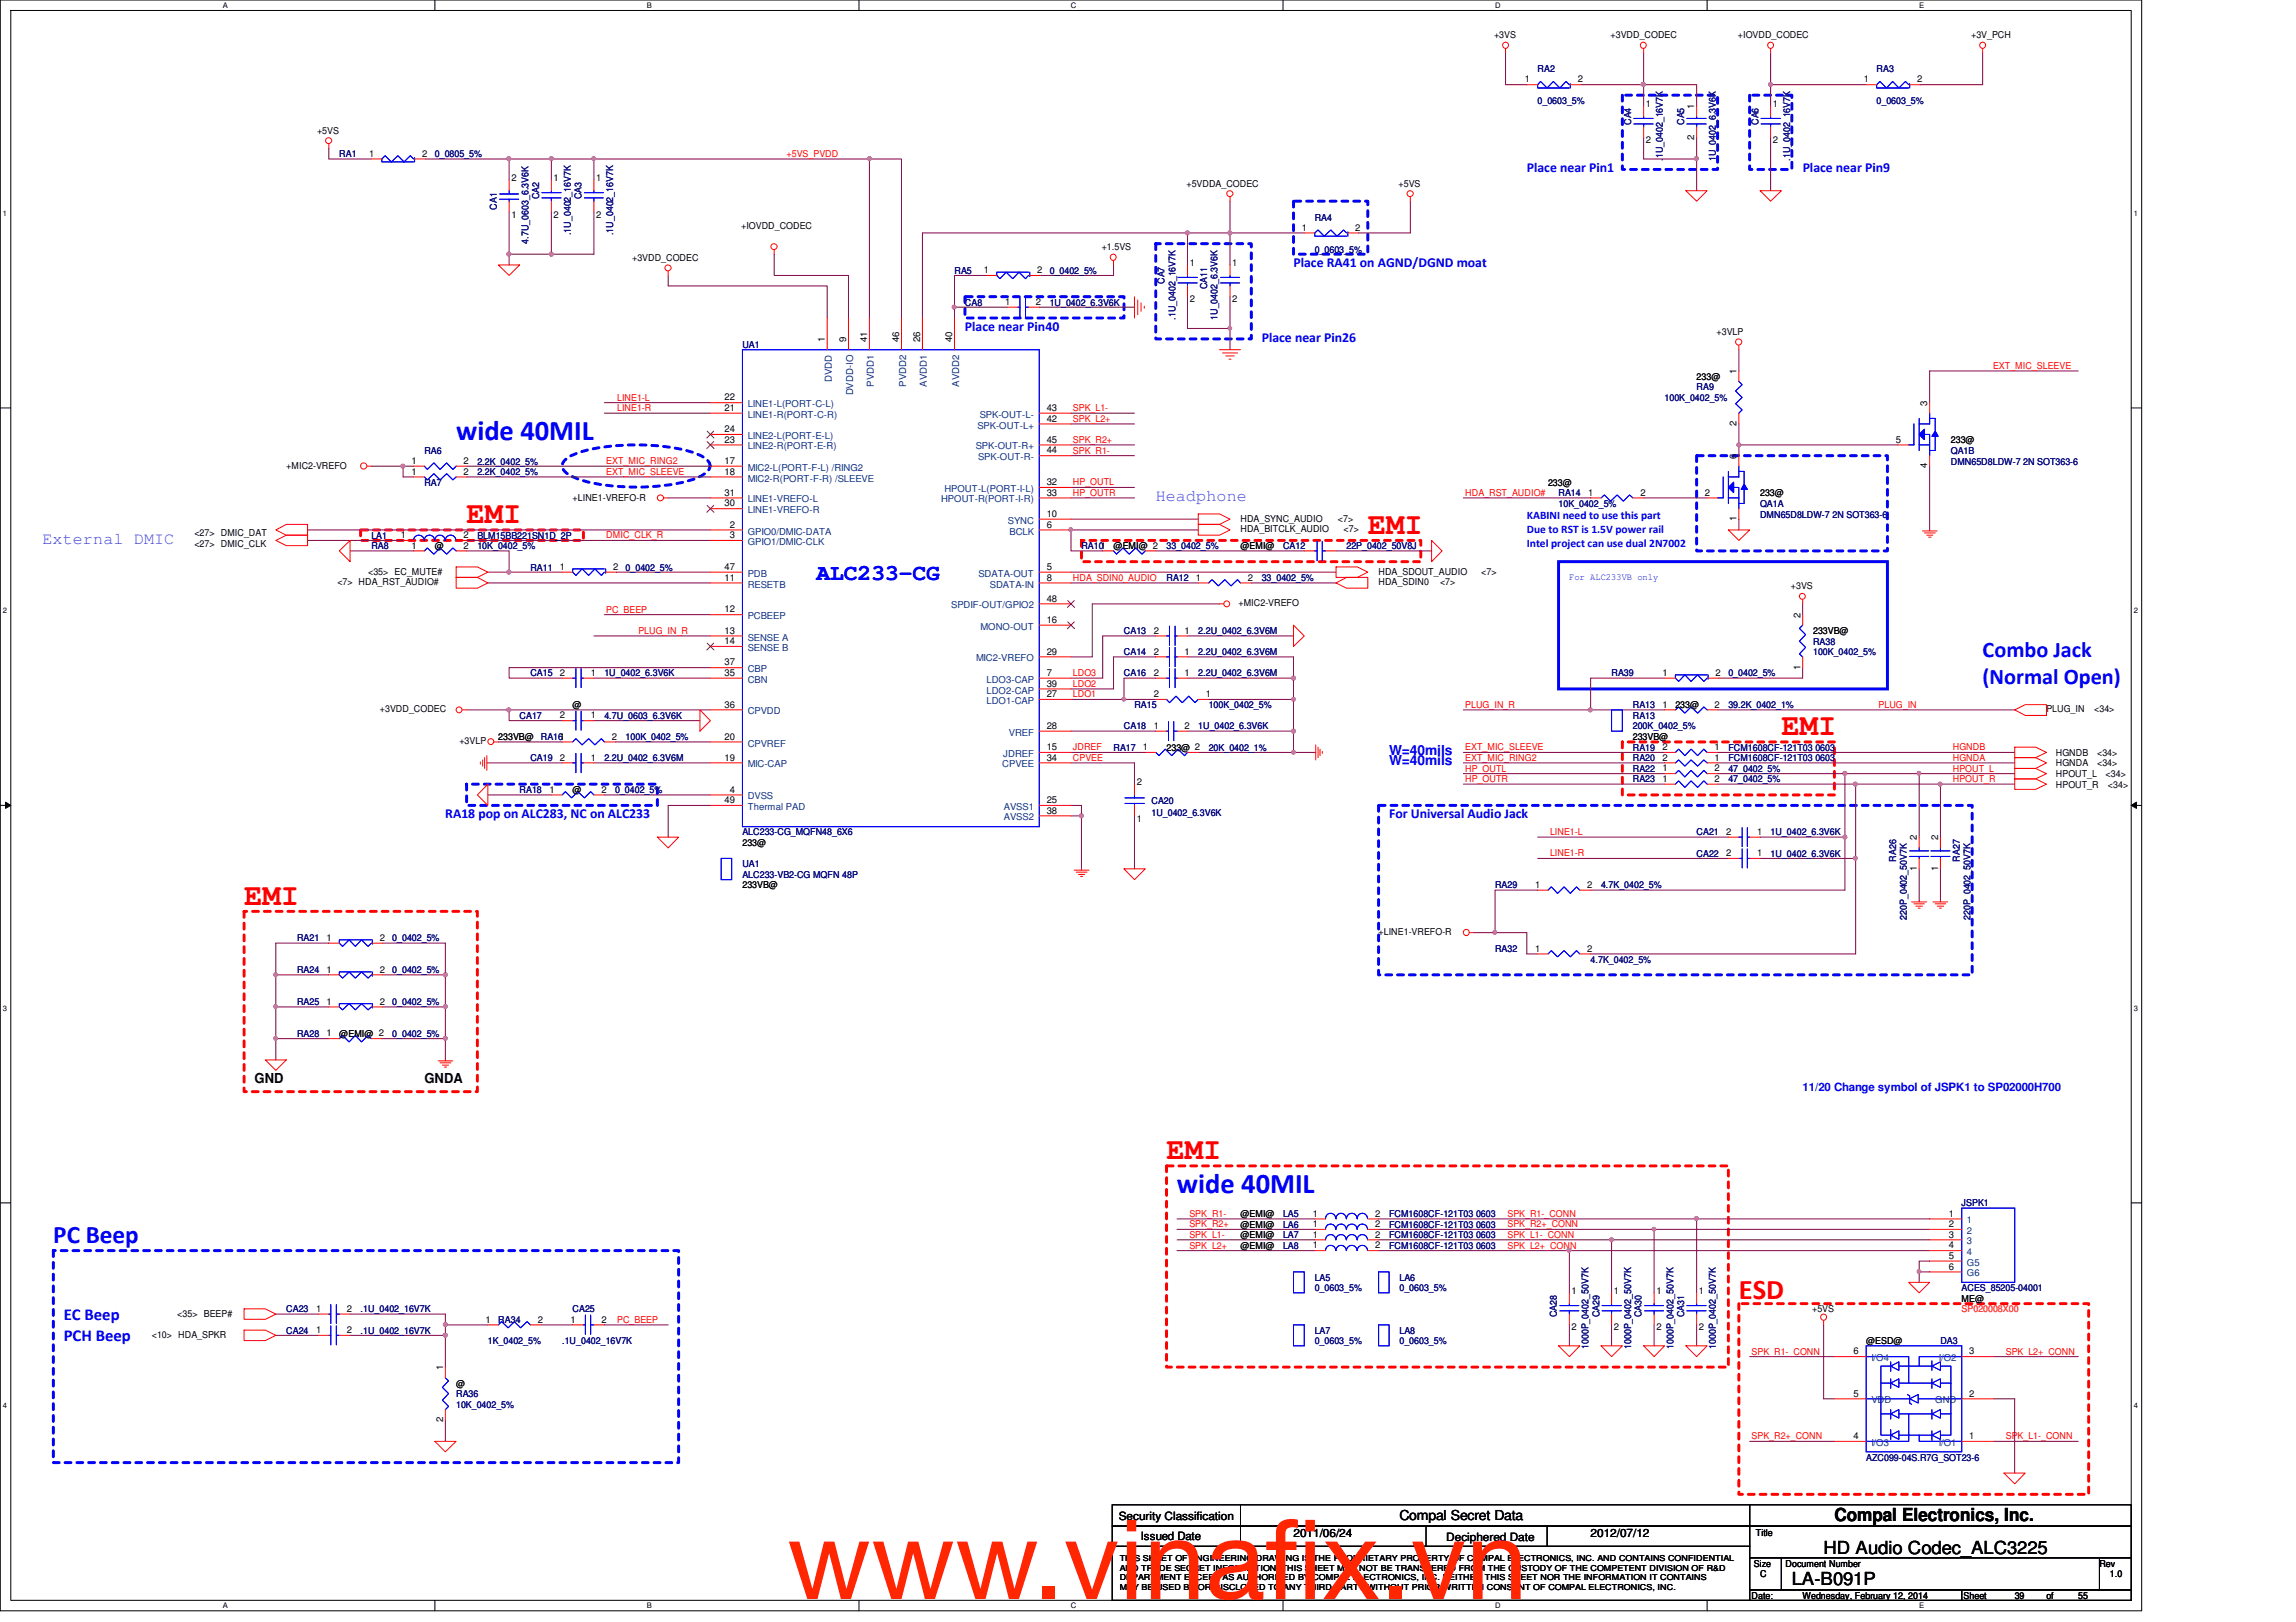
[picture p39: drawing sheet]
<svg xmlns="http://www.w3.org/2000/svg" width="297mm" height="210mm" viewBox="0 0 297 210" stroke-linecap="round" stroke-linejoin="round" font-family="sans-serif">
<defs><g id="words">
<g font-size="14.1" fill="#ff2600">
<text x="101.8" y="206.9">www.vinaf</text>
<text x="163.7" y="206.9">ix.vn</text>
</g>
<g font-size="3.9" fill="#f00">
<text x="60.4" y="67.7">EMI</text>
<text x="177" y="69.1">EMI</text>
<text x="230.5" y="95.2">EMI</text>
<text x="31.6" y="117.1">EMI</text>
<text x="150.9" y="150">EMI</text>
</g>
<g font-size="3.7" fill="#00f">
<text x="59" y="57">wide 40MIL</text>
<text x="152.3" y="154.4">wide 40MIL</text>
</g>
<text font-size="3.7" fill="#f00" x="225" y="168.1">ESD</text>
<text font-size="3.3" fill="#00f" x="6.9" y="160.8">PC Beep</text>
<g font-size="2.9" fill="#00f">
<text x="105.6" y="75.1">ALC233-CG</text>
<text x="256.5" y="85">Combo Jack</text>
<text x="256.5" y="88.6">(Normal Open)</text>
</g>
<g font-size="2.3">
<text x="237.3" y="196.9">Compal Electronics, Inc.</text>
<text x="235.9" y="201">HD Audio Codec_ALC3225</text>
<text x="231.8" y="205.1">LA-B091P</text>
</g>
<g font-size="2.2" fill="#8000ff">
<text x="149.5" y="64.9">Headphone</text>
<text x="5.5" y="70.4">External DMIC</text>
</g>
<g font-size="2.2" fill="#00f">
<text x="8.3" y="170.8">EC Beep</text>
<text x="8.3" y="173.5">PCH Beep</text>
</g>
<g font-size="1.8" fill="#00f">
<text x="197.5" y="22.3">Place near Pin1</text>
<text x="233.2" y="22.3">Place near Pin9</text>
<text x="167.3" y="34.6">Place RA41 on AGND/DGND moat</text>
<text x="124.8" y="42.8">Place near Pin40</text>
<text x="163.2" y="44.2">Place near Pin26</text>
<text x="179.7" y="97.7">W=40mils</text>
<text x="179.7" y="99">W=40mils</text>
<text x="57.6" y="105.9">RA18 pop on ALC283, NC on ALC233</text>
<text x="179.7" y="105.9">For Universal Audio Jack</text>
</g>
<g font-size="1.8">
<text x="32.9" y="140.2">GND</text>
<text x="54.9" y="140.2">GNDA</text>
<text x="181.1" y="196.8">Compal Secret Data</text>
</g>
<g font-size="1.5" fill="#00f">
<text x="197.5" y="67.2">KABINI need to use this part</text>
<text x="197.5" y="69">Due to RST is 1.5V power rail</text>
<text x="197.5" y="70.8">Intel project can use dual 2N7002</text>
<text x="233.2" y="141.2">11/20 Change symbol of JSPK1 to SP02000H700</text>
</g>
<g font-size="1.5">
<text x="144.7" y="196.6">Security Classification</text>
<text x="147.6" y="199.3">Issued Date</text>
<text x="167.3" y="198.8">2011/06/24</text>
<text x="187.1" y="199.4">Deciphered Date</text>
<text x="205.8" y="198.8">2012/07/12</text>
</g>
<g font-size="1.2">
<text x="193.3" y="5">+3VS</text>
<text x="208.4" y="5">+3VDD_CODEC</text>
<text x="224.8" y="5">+IOVDD_CODEC</text>
<text x="255" y="5">+3V_PCH</text>
<text x="197.3" y="10.7">1</text>
<text x="204.1" y="10.7">2</text>
<text x="241.1" y="10.7">1</text>
<text x="248" y="10.7">2</text>
<text x="41" y="17.3">+5VS</text>
<text x="212.9" y="13.8">1</text>
<text x="219.2" y="14.1" transform="rotate(-90 219.2 14.1)">1</text>
<text x="229.4" y="13.8">1</text>
<text x="47.7" y="20.3">1</text>
<text x="54.6" y="20.3">2</text>
<text x="66.2" y="23.5">2</text>
<text x="71.6" y="23.5">1</text>
<text x="77.1" y="23.5">1</text>
<text x="212.9" y="18.5">2</text>
<text x="219.2" y="18.1" transform="rotate(-90 219.2 18.1)">2</text>
<text x="229.4" y="18.5">2</text>
<text x="66.2" y="28.2">1</text>
<text x="71.6" y="28.2">2</text>
<text x="77.1" y="28.2">2</text>
<text x="95.9" y="29.7">+IOVDD_CODEC</text>
<text x="153.5" y="24.2">+5VDDA_CODEC</text>
<text x="168.4" y="29.8">1</text>
<text x="175.3" y="29.8">2</text>
<text x="180.9" y="24.2">+5VS</text>
<text x="81.8" y="33.8">+3VDD_CODEC</text>
<text x="127.3" y="35.3">1</text>
<text x="134.2" y="35.3">2</text>
<text x="142.5" y="32.4">+1.5VS</text>
<text x="153.9" y="34.4">1</text>
<text x="159.4" y="34.4">1</text>
<text x="130" y="39.5">1</text>
<text x="134" y="39.5">2</text>
<text x="153.9" y="39.1">2</text>
<text x="159.4" y="39.1">2</text>
<text x="106.7" y="44.3" transform="rotate(-90 106.7 44.3)">1</text>
<text x="109.5" y="44.3" transform="rotate(-90 109.5 44.3)">9</text>
<text x="112.2" y="44.3" transform="rotate(-90 112.2 44.3)">41</text>
<text x="116.3" y="44.3" transform="rotate(-90 116.3 44.3)">46</text>
<text x="119" y="44.3" transform="rotate(-90 119 44.3)">26</text>
<text x="123.2" y="44.3" transform="rotate(-90 123.2 44.3)">40</text>
<text x="222.1" y="43.4">+3VLP</text>
<text x="93.7" y="51.8">22</text>
<text x="93.7" y="53.2">21</text>
<text x="135.4" y="53.2">43</text>
<text x="219.5" y="49.1">233@</text>
<text x="224.7" y="48.4" transform="rotate(-90 224.7 48.4)">1</text>
<text x="249.3" y="52.5" transform="rotate(-90 249.3 52.5)">3</text>
<text x="93.7" y="55.9">24</text>
<text x="93.7" y="57.3">23</text>
<text x="135.4" y="58.7">44</text>
<text x="135.4" y="54.6">42</text>
<text x="135.4" y="57.3">45</text>
<text x="224.7" y="59.4" transform="rotate(-90 224.7 59.4)">6</text>
<text x="224.7" y="55.1" transform="rotate(-90 224.7 55.1)">2</text>
<text x="245.3" y="57.3">5</text>
<text x="252.4" y="57.4">233@</text>
<text x="37" y="60.7">+MIC2-VREFO</text>
<text x="53.3" y="61.4">1</text>
<text x="53.3" y="60">1</text>
<text x="60" y="61.4">2</text>
<text x="60" y="60">2</text>
<text x="74.1" y="64.8">+LINE1-VREFO-R</text>
<text x="93.7" y="65.5">30</text>
<text x="93.7" y="64.1">31</text>
<text x="93.7" y="61.4">18</text>
<text x="93.7" y="60">17</text>
<text x="135.4" y="62.8">32</text>
<text x="135.4" y="64.1">33</text>
<text x="200.3" y="62.9">233@</text>
<text x="205.5" y="64.1">1</text>
<text x="212.2" y="64.1">2</text>
<text x="220.6" y="64.1">2</text>
<text x="227.7" y="64.2">233@</text>
<text x="249.3" y="60.6" transform="rotate(-90 249.3 60.6)">4</text>
<text x="25.1" y="69.4">&lt;27&gt; DMIC_DAT</text>
<text x="25.1" y="70.8">&lt;27&gt; DMIC_CLK</text>
<text x="51.9" y="69.6">1</text>
<text x="53.3" y="71">1</text>
<text x="56.3" y="71.1">@</text>
<text x="60" y="69.6">2</text>
<text x="60" y="71">2</text>
<text x="94.4" y="68.3">2</text>
<text x="94.4" y="69.6">3</text>
<text x="135.4" y="68.3">6</text>
<text x="135.4" y="66.9">10</text>
<text x="144.1" y="71.1">@EMI@ 2</text>
<text x="160.5" y="71.1">@EMI@</text>
<text x="160.5" y="67.5">HDA_SYNC_AUDIO</text>
<text x="160.5" y="68.9">HDA_BITCLK_AUDIO</text>
<text x="173.1" y="67.5">&lt;7&gt;</text>
<text x="173.8" y="68.9">&lt;7&gt;</text>
<text x="224.7" y="67.5" transform="rotate(-90 224.7 67.5)">1</text>
<text x="43.6" y="75.7">&lt;7&gt; HDA_RST_AUDIO#</text>
<text x="47.6" y="74.4">&lt;35&gt; EC_MUTE#</text>
<text x="72.4" y="73.7">1</text>
<text x="79.3" y="73.7">2</text>
<text x="93.7" y="73.7">47</text>
<text x="93.7" y="75.1">11</text>
<text x="135.4" y="73.7">5</text>
<text x="135.4" y="75.1">8</text>
<text x="135.4" y="77.9">48</text>
<text x="154.7" y="75.1">1</text>
<text x="161.5" y="75.1">2</text>
<text x="178.3" y="74.4">HDA_SDOUT_AUDIO</text>
<text x="178.3" y="75.7">HDA_SDIN0</text>
<text x="186.3" y="75.7">&lt;7&gt;</text>
<text x="191.6" y="74.4">&lt;7&gt;</text>
<text x="231.7" y="76.3">+3VS</text>
<text x="93.7" y="83.4">14</text>
<text x="93.7" y="82">13</text>
<text x="93.7" y="79.2">12</text>
<text x="135.4" y="80.6">16</text>
<text x="149.3" y="82">2</text>
<text x="153.2" y="82">1</text>
<text x="160.2" y="78.5">+MIC2-VREFO</text>
<text x="232.9" y="79.9" transform="rotate(-90 232.9 79.9)">2</text>
<text x="234.6" y="82">233VB@</text>
<text x="72.4" y="87.5">2</text>
<text x="76.5" y="87.5">1</text>
<text x="93.7" y="86.1">37</text>
<text x="93.7" y="87.5">35</text>
<text x="135.4" y="88.9">39</text>
<text x="135.4" y="87.5">7</text>
<text x="135.4" y="84.7">29</text>
<text x="149.3" y="84.7">2</text>
<text x="149.3" y="87.5">2</text>
<text x="153.2" y="84.7">1</text>
<text x="153.2" y="87.5">1</text>
<text x="215.1" y="87.5">1</text>
<text x="222" y="87.5">2</text>
<text x="232.9" y="86.7" transform="rotate(-90 232.9 86.7)">1</text>
<text x="49.1" y="92.2">+3VDD_CODEC</text>
<text x="64.5" y="95.8">233VB@</text>
<text x="72.4" y="93">2</text>
<text x="74.1" y="91.7">@</text>
<text x="76.5" y="93">1</text>
<text x="79.2" y="95.7">2</text>
<text x="93.7" y="91.6">36</text>
<text x="93.7" y="95.7">20</text>
<text x="135.4" y="94.3">28</text>
<text x="135.4" y="90.2">27</text>
<text x="149.3" y="94.3">1</text>
<text x="149.3" y="90.2">2</text>
<text x="153.2" y="94.3">2</text>
<text x="156" y="90.2">1</text>
<text x="211.2" y="95.8">233VB@</text>
<text x="215.1" y="91.6">1</text>
<text x="216.7" y="91.7">233@</text>
<text x="221.8" y="91.6">2</text>
<text x="264.7" y="92.2">PLUG_IN</text>
<text x="270.9" y="92.2">&lt;34&gt;</text>
<text x="59.4" y="96.3">+3VLP</text>
<text x="72.4" y="98.4">2</text>
<text x="76.5" y="98.4">1</text>
<text x="93.7" y="98.4">19</text>
<text x="135.4" y="97.1">15</text>
<text x="135.4" y="98.4">34</text>
<text x="147.1" y="101.6">2</text>
<text x="147.9" y="97.1">1</text>
<text x="150.9" y="97.2">233@ 2</text>
<text x="215.1" y="101.2">1</text>
<text x="215.1" y="99.8">1</text>
<text x="215.1" y="97.1">2</text>
<text x="215.1" y="98.4">2</text>
<text x="221.8" y="101.2">2</text>
<text x="221.8" y="99.8">2</text>
<text x="221.8" y="97.1">1</text>
<text x="221.8" y="98.4">1</text>
<text x="266" y="99.2">HGNDA</text>
<text x="266" y="97.8">HGNDB</text>
<text x="266" y="100.6">HPOUT_L</text>
<text x="266" y="101.9">HPOUT_R</text>
<text x="271.3" y="99.2">&lt;34&gt;</text>
<text x="271.3" y="97.8">&lt;34&gt;</text>
<text x="272.4" y="100.6">&lt;34&gt;</text>
<text x="272.7" y="101.9">&lt;34&gt;</text>
<text x="71.1" y="102.6">1</text>
<text x="74.1" y="102.6">@</text>
<text x="77.8" y="102.6">2</text>
<text x="93.7" y="103.9">49</text>
<text x="94.4" y="102.6">4</text>
<text x="135.4" y="103.9">25</text>
<text x="135.4" y="105.3">38</text>
<text x="147.1" y="106.3">1</text>
<text x="96.1" y="109.5">233@</text>
<text x="223.3" y="108">2</text>
<text x="223.3" y="110.8">2</text>
<text x="227.3" y="108">1</text>
<text x="227.3" y="110.8">1</text>
<text x="248" y="112.7" transform="rotate(-90 248 112.7)">1</text>
<text x="248" y="108.8" transform="rotate(-90 248 108.8)">2</text>
<text x="250.7" y="112.7" transform="rotate(-90 250.7 112.7)">1</text>
<text x="250.7" y="108.8" transform="rotate(-90 250.7 108.8)">2</text>
<text x="96.1" y="115">233VB@</text>
<text x="198.6" y="114.9">1</text>
<text x="205.4" y="114.9">2</text>
<text x="42.2" y="121.8">1</text>
<text x="42.2" y="125.9">1</text>
<text x="49.1" y="121.8">2</text>
<text x="49.1" y="125.9">2</text>
<text x="178.3" y="121">+LINE1-VREFO-R</text>
<text x="198.6" y="123.1">1</text>
<text x="205.4" y="123.1">2</text>
<text x="42.2" y="130">1</text>
<text x="49.1" y="130">2</text>
<text x="42.2" y="134.1">1</text>
<text x="43.9" y="134.2">@EMI@ 2</text>
<text x="160.5" y="158.9">@EMI@</text>
<text x="160.5" y="161.6">@EMI@</text>
<text x="160.5" y="157.5">@EMI@</text>
<text x="160.5" y="160.2">@EMI@</text>
<text x="169.8" y="158.8">1</text>
<text x="169.8" y="161.5">1</text>
<text x="169.8" y="157.4">1</text>
<text x="169.8" y="160.1">1</text>
<text x="177.9" y="158.8">2</text>
<text x="177.9" y="161.5">2</text>
<text x="177.9" y="157.4">2</text>
<text x="177.9" y="160.1">2</text>
<text x="252.1" y="157.4">1</text>
<text x="252.1" y="158.8">2</text>
<text x="252.1" y="160.1">3</text>
<text x="252.1" y="161.5">4</text>
<text x="203.3" y="167.5">1</text>
<text x="208.8" y="167.5">1</text>
<text x="214.3" y="167.5">1</text>
<text x="219.8" y="167.5">1</text>
<text x="252.1" y="162.9">5</text>
<text x="252.1" y="164.3">6</text>
<text x="19.6" y="173.1">&lt;10&gt; HDA_SPKR</text>
<text x="22.9" y="170.4">&lt;35&gt; BEEP#</text>
<text x="40.9" y="172.5">1</text>
<text x="40.9" y="169.8">1</text>
<text x="44.9" y="172.5">2</text>
<text x="44.9" y="169.8">2</text>
<text x="62.8" y="171.2">1</text>
<text x="69.6" y="171.2">2</text>
<text x="73.8" y="171.2">1</text>
<text x="77.8" y="171.2">2</text>
<text x="203.3" y="172.2">2</text>
<text x="208.8" y="172.2">2</text>
<text x="214.3" y="172.2">2</text>
<text x="219.8" y="172.2">2</text>
<text x="234.4" y="169.8">+5VS</text>
<text x="241.4" y="173.9">@ESD@</text>
<text x="253.8" y="168.4">ME@</text>
<text x="57.3" y="177.3" transform="rotate(-90 57.3 177.3)">1</text>
<text x="59" y="179.5">@</text>
<text x="239.8" y="175.3">6</text>
<text x="254.8" y="175.3">3</text>
<text x="57.3" y="184.1" transform="rotate(-90 57.3 184.1)">2</text>
<text x="239.8" y="180.7">5</text>
<text x="254.8" y="180.7">2</text>
<text x="239.8" y="186.2">4</text>
<text x="254.8" y="186.2">1</text>
<text x="226.9" y="202.7">Size</text>
<text x="227.2" y="198.8">Title</text>
<text x="231" y="202.7">Document Number</text>
<text x="271.6" y="202.7">Rev</text>
<text x="226.6" y="206.9">Date:</text>
<text x="227.7" y="204.1">C</text>
<text x="233.2" y="206.9">Wednesday, February 12, 2014</text>
<text x="254" y="206.9">Sheet</text>
<text x="260.6" y="206.9">39</text>
<text x="264.7" y="206.9">of</text>
<text x="268.9" y="206.9">55</text>
<text x="273" y="204.1">1.0</text>
</g>
<g font-size="1.2" fill="#000080">
<text x="198.9" y="9.4">RA2</text>
<text x="242.8" y="9.4">RA3</text>
<text x="198.9" y="13.5">0_0603_5%</text>
<text x="211" y="16.2" transform="rotate(-90 211 16.2)">CA4</text>
<text x="217.9" y="16.2" transform="rotate(-90 217.9 16.2)">CA5</text>
<text x="227.5" y="16.2" transform="rotate(-90 227.5 16.2)">CA6</text>
<text x="242.8" y="13.5">0_0603_5%</text>
<text x="43.9" y="20.3">RA1</text>
<text x="56.3" y="20.3">0_0805_5%</text>
<text x="215.1" y="20.8" transform="rotate(-90 215.1 20.8)">.1U_0402_16V7K</text>
<text x="222" y="20.8" transform="rotate(-90 222 20.8)">1U_0402_6.3V6K</text>
<text x="231.6" y="20.8" transform="rotate(-90 231.6 20.8)">.1U_0402_16V7K</text>
<text x="64.3" y="27.1" transform="rotate(-90 64.3 27.1)">CA1</text>
<text x="69.8" y="25.8" transform="rotate(-90 69.8 25.8)">CA2</text>
<text x="75.2" y="25.8" transform="rotate(-90 75.2 25.8)">CA3</text>
<text x="170.1" y="28.6">RA4</text>
<text x="68.4" y="31.5" transform="rotate(-90 68.4 31.5)">4.7U_0603_6.3V6K</text>
<text x="73.9" y="30.4" transform="rotate(-90 73.9 30.4)">.1U_0402_16V7K</text>
<text x="79.3" y="30.4" transform="rotate(-90 79.3 30.4)">.1U_0402_16V7K</text>
<text x="123.5" y="35.4">RA5</text>
<text x="135.8" y="35.4">0_0402_5%</text>
<text x="170.1" y="32.7">0_0603_5%</text>
<text x="124.8" y="39.5">CA8</text>
<text x="135.8" y="39.5">1U_0402_6.3V6K</text>
<text x="150.7" y="36.7" transform="rotate(-90 150.7 36.7)">CA7</text>
<text x="152.1" y="41.4" transform="rotate(-90 152.1 41.4)">.1U_0402_16V7K</text>
<text x="156.2" y="37.4" transform="rotate(-90 156.2 37.4)">CA11</text>
<text x="157.5" y="41.4" transform="rotate(-90 157.5 41.4)">1U_0402_6.3V6K</text>
<text x="96.1" y="45">UA1</text>
<text x="215.3" y="51.9">100K_0402_5%</text>
<text x="219.5" y="50.5">RA9</text>
<text x="54.9" y="58.7">RA6</text>
<text x="252.4" y="58.7">QA1B</text>
<text x="54.9" y="62.9">RA7</text>
<text x="61.8" y="61.5">2.2K_0402_5%</text>
<text x="61.8" y="60.1">2.2K_0402_5%</text>
<text x="201.6" y="64.2">RA14</text>
<text x="201.6" y="65.6">10K_0402_5%</text>
<text x="227.7" y="65.6">QA1A</text>
<text x="252.4" y="60.1">DMN65D8LDW-7 2N SOT363-6</text>
<text x="48" y="69.7">LA1</text>
<text x="48" y="71.1">RA8</text>
<text x="61.8" y="69.7">BLM15BB221SN1D_2P</text>
<text x="61.8" y="71.1">10K_0402_5%</text>
<text x="139.9" y="71.1">RA101</text>
<text x="150.9" y="71.1">33_0402_5%</text>
<text x="166" y="71.1">CA12</text>
<text x="174.2" y="71.1">22P_0402_50V8J</text>
<text x="227.7" y="67">DMN65D8LDW-7 2N SOT363-6</text>
<text x="68.6" y="73.8">RA11</text>
<text x="80.9" y="73.8">0_0402_5%</text>
<text x="150.9" y="75.2">RA12</text>
<text x="163.2" y="75.2">33_0402_5%</text>
<text x="145.4" y="82">CA13</text>
<text x="155" y="82">2.2U_0402_6.3V6M</text>
<text x="234.6" y="83.4">RA38</text>
<text x="68.6" y="87.5">CA15</text>
<text x="78.2" y="87.5">1U_0402_6.3V6K</text>
<text x="145.4" y="84.8">CA14</text>
<text x="145.4" y="87.5">CA16</text>
<text x="155" y="84.8">2.2U_0402_6.3V6M</text>
<text x="155" y="87.5">2.2U_0402_6.3V6M</text>
<text x="208.5" y="87.5">RA39</text>
<text x="223.6" y="87.5">0_0402_5%</text>
<text x="234.6" y="84.8">100K_0402_5%</text>
<text x="67.2" y="93">CA17</text>
<text x="70" y="95.8">RA161</text>
<text x="78.2" y="93">4.7U_0603_6.3V6K</text>
<text x="80.9" y="95.8">100K_0402_5%</text>
<text x="145.4" y="94.4">CA18</text>
<text x="146.8" y="91.7">RA15</text>
<text x="155" y="94.4">1U_0402_6.3V6K</text>
<text x="156.4" y="91.7">100K_0402_5%</text>
<text x="211.2" y="91.7">RA13</text>
<text x="211.2" y="93">RA13</text>
<text x="211.2" y="94.4">200K_0402_5%</text>
<text x="223.6" y="91.7">39.2K_0402_1%</text>
<text x="68.6" y="98.5">CA19</text>
<text x="78.2" y="98.5">2.2U_0402_6.3V6M</text>
<text x="144.1" y="97.2">RA17</text>
<text x="156.4" y="97.2">20K_0402_1%</text>
<text x="211.2" y="101.3">RA23</text>
<text x="211.2" y="99.9">RA22</text>
<text x="211.2" y="97.2">RA19</text>
<text x="211.2" y="98.5">RA20</text>
<text x="223.6" y="101.3">47_0402_5%</text>
<text x="223.6" y="99.9">47_0402_5%</text>
<text x="223.6" y="97.2">FCM1608CF-121T03 0603</text>
<text x="223.6" y="98.5">FCM1608CF-121T03 0603</text>
<text x="67.2" y="102.6">RA18</text>
<text x="79.6" y="102.6">0_0402_5%</text>
<text x="149" y="104">CA20</text>
<text x="149" y="105.6">1U_0402_6.3V6K</text>
<text x="96.1" y="108.1">ALC233-CG_MQFN48_6X6</text>
<text x="96.1" y="112.2">UA1</text>
<text x="96.1" y="113.6">ALC233-VB2-CG MQFN 48P</text>
<text x="219.5" y="108.1">CA21</text>
<text x="219.5" y="110.9">CA22</text>
<text x="229.1" y="108.1">1U_0402_6.3V6K</text>
<text x="229.1" y="110.9">1U_0402_6.3V6K</text>
<text x="245.3" y="111.5" transform="rotate(-90 245.3 111.5)">RA26</text>
<text x="253.5" y="111.5" transform="rotate(-90 253.5 111.5)">RA27</text>
<text x="193.4" y="115">RA29</text>
<text x="207.1" y="115">4.7K_0402_5%</text>
<text x="246.7" y="119" transform="rotate(-90 246.7 119)">220P_0402_50V7K</text>
<text x="254.9" y="119" transform="rotate(-90 254.9 119)">220P_0402_50V7K</text>
<text x="38.4" y="121.8">RA21</text>
<text x="38.4" y="125.9">RA24</text>
<text x="50.8" y="121.8">0_0402_5%</text>
<text x="50.8" y="125.9">0_0402_5%</text>
<text x="193.4" y="123.2">RA32</text>
<text x="205.8" y="124.6">4.7K_0402_5%</text>
<text x="38.4" y="130">RA25</text>
<text x="50.8" y="130">0_0402_5%</text>
<text x="38.4" y="134.2">RA28</text>
<text x="50.8" y="134.2">0_0402_5%</text>
<text x="166" y="158.9">LA6</text>
<text x="166" y="161.6">LA8</text>
<text x="166" y="157.5">LA5</text>
<text x="166" y="160.2">LA7</text>
<text x="179.7" y="158.9">FCM1608CF-121T03 0603</text>
<text x="179.7" y="161.6">FCM1608CF-121T03 0603</text>
<text x="179.7" y="157.5">FCM1608CF-121T03 0603</text>
<text x="179.7" y="160.2">FCM1608CF-121T03 0603</text>
<text x="253.8" y="156.1">JSPK1</text>
<text x="170.1" y="165.7">LA5</text>
<text x="170.1" y="167.1">0_0603_5%</text>
<text x="181.1" y="165.7">LA6</text>
<text x="181.1" y="167.1">0_0603_5%</text>
<text x="253.8" y="167.1">ACES_85205-04001</text>
<text x="37" y="172.6">CA24</text>
<text x="37" y="169.8">CA23</text>
<text x="46.6" y="172.6">.1U_0402_16V7K</text>
<text x="46.6" y="169.8">.1U_0402_16V7K</text>
<text x="63.1" y="173.9">1K_0402_5%</text>
<text x="64.5" y="171.2">RA34</text>
<text x="72.7" y="173.9">.1U_0402_16V7K</text>
<text x="74.1" y="169.8">CA25</text>
<text x="170.1" y="172.6">LA7</text>
<text x="170.1" y="173.9">0_0603_5%</text>
<text x="181.1" y="172.6">LA8</text>
<text x="181.1" y="173.9">0_0603_5%</text>
<text x="201.4" y="170.5" transform="rotate(-90 201.4 170.5)">CA28</text>
<text x="206.9" y="170.5" transform="rotate(-90 206.9 170.5)">CA29</text>
<text x="212.4" y="170.5" transform="rotate(-90 212.4 170.5)">CA30</text>
<text x="217.9" y="170.5" transform="rotate(-90 217.9 170.5)">CA31</text>
<text x="251" y="173.9">DA3</text>
<text x="205.5" y="174.6" transform="rotate(-90 205.5 174.6)">1000P_0402_50V7K</text>
<text x="211" y="174.6" transform="rotate(-90 211 174.6)">1000P_0402_50V7K</text>
<text x="216.5" y="174.6" transform="rotate(-90 216.5 174.6)">1000P_0402_50V7K</text>
<text x="222" y="174.6" transform="rotate(-90 222 174.6)">1000P_0402_50V7K</text>
<text x="59" y="180.8">RA36</text>
<text x="59" y="182.2">10K_0402_5%</text>
<text x="241.4" y="189">AZC099-04S.R7G_SOT23-6</text>
</g>
<g font-size="1.2" fill="#f00">
<text x="101.8" y="20.3">+5VS_PVDD</text>
<text x="257.8" y="47.8">EXT_MIC_SLEEVE</text>
<text x="79.8" y="53.2">LINE1-R</text>
<text x="79.8" y="51.9">LINE1-L</text>
<text x="138.8" y="53.2">SPK_L1-</text>
<text x="138.8" y="57.3">SPK_R2+</text>
<text x="138.8" y="58.7">SPK_R1-</text>
<text x="138.8" y="54.6">SPK_L2+</text>
<text x="78.4" y="60.1">EXT_MIC_RING2</text>
<text x="78.4" y="61.5">EXT_MIC_SLEEVE</text>
<text x="138.8" y="64.2">HP_OUTR</text>
<text x="138.8" y="62.8">HP_OUTL</text>
<text x="189.6" y="64.2">HDA_RST_AUDIO#</text>
<text x="78.4" y="69.7">DMIC_CLK_R</text>
<text x="138.8" y="75.2">HDA_SDIN0_AUDIO</text>
<text x="78.4" y="79.3">PC_BEEP</text>
<text x="82.6" y="82">PLUG_IN_R</text>
<text x="138.8" y="87.5">LDO3</text>
<text x="138.8" y="88.9">LDO2</text>
<text x="138.8" y="90.3">LDO1</text>
<text x="189.6" y="91.6">PLUG_IN_R</text>
<text x="243" y="91.6">PLUG_IN</text>
<text x="138.8" y="98.5">CPVEE</text>
<text x="138.8" y="97.1">JDREF</text>
<text x="189.6" y="99.9">HP_OUTL</text>
<text x="189.6" y="98.5">EXT_MIC_RING2</text>
<text x="189.6" y="97.1">EXT_MIC_SLEEVE</text>
<text x="189.6" y="101.2">HP_OUTR</text>
<text x="252.6" y="98.5">HGNDA</text>
<text x="252.6" y="97.1">HGNDB</text>
<text x="252.6" y="101.2">HPOUT_R</text>
<text x="252.6" y="99.9">HPOUT_L</text>
<text x="200.5" y="110.8">LINE1-R</text>
<text x="200.5" y="108.1">LINE1-L</text>
<text x="153.9" y="158.8">SPK_R2+</text>
<text x="153.9" y="160.2">SPK_L1-</text>
<text x="153.9" y="161.6">SPK_L2+</text>
<text x="153.9" y="157.5">SPK_R1-</text>
<text x="195" y="161.6">SPK_L2+_CONN</text>
<text x="195" y="158.8">SPK_R2+_CONN</text>
<text x="195" y="160.2">SPK_L1-_CONN</text>
<text x="195" y="157.5">SPK_R1-_CONN</text>
<text x="79.8" y="171.2">PC_BEEP</text>
<text x="226.6" y="175.3">SPK_R1-_CONN</text>
<text x="259.5" y="175.3">SPK_L2+_CONN</text>
<text x="226.6" y="186.3">SPK_R2+_CONN</text>
<text x="259.5" y="186.3">SPK_L1-_CONN</text>
</g>
<g font-size="1.2" fill="#004080">
<text x="96.7" y="52.7">LINE1-L(PORT-C-L)</text>
<text x="107.6" y="49.4" transform="rotate(-90 107.6 49.4)">DVDD</text>
<text x="110.4" y="51.2" transform="rotate(-90 110.4 51.2)">DVDD-IO</text>
<text x="113.1" y="50.1" transform="rotate(-90 113.1 50.1)">PVDD1</text>
<text x="117.2" y="50.1" transform="rotate(-90 117.2 50.1)">PVDD2</text>
<text x="119.9" y="50.1" transform="rotate(-90 119.9 50.1)">AVDD1</text>
<text x="124.1" y="50.1" transform="rotate(-90 124.1 50.1)">AVDD2</text>
<text x="96.7" y="56.8">LINE2-L(PORT-E-L)</text>
<text x="96.7" y="58.2">LINE2-R(PORT-E-R)</text>
<text x="96.7" y="54.1">LINE1-R(PORT-C-R)</text>
<text x="126.2" y="58.2">SPK-OUT-R+</text>
<text x="126.4" y="55.5">SPK-OUT-L+</text>
<text x="126.5" y="59.6">SPK-OUT-R-</text>
<text x="126.7" y="54.1">SPK-OUT-L-</text>
<text x="96.7" y="65">LINE1-VREFO-L</text>
<text x="96.7" y="62.3">MIC2-R(PORT-F-R) /SLEEVE</text>
<text x="96.7" y="60.9">MIC2-L(PORT-F-L) /RING2</text>
<text x="121.7" y="65">HPOUT-R(PORT-I-R)</text>
<text x="122.2" y="63.7">HPOUT-L(PORT-I-L)</text>
<text x="96.7" y="66.4">LINE1-VREFO-R</text>
<text x="96.7" y="69.2">GPIO0/DMIC-DATA</text>
<text x="96.7" y="70.5">GPIO1/DMIC-CLK</text>
<text x="130.4" y="67.8">SYNC</text>
<text x="130.6" y="69.2">BCLK</text>
<text x="96.7" y="74.6">PDB</text>
<text x="96.7" y="76">RESETB</text>
<text x="126.6" y="74.6">SDATA-OUT</text>
<text x="128.1" y="76">SDATA-IN</text>
<text x="96.7" y="82.9">SENSE A</text>
<text x="96.7" y="80.1">PCBEEP</text>
<text x="123.1" y="78.7">SPDIF-OUT/GPIO2</text>
<text x="126.9" y="81.5">MONO-OUT</text>
<text x="96.7" y="87">CBP</text>
<text x="96.7" y="88.3">CBN</text>
<text x="96.7" y="84.2">SENSE B</text>
<text x="126.3" y="85.6">MIC2-VREFO</text>
<text x="127.6" y="89.7">LDO2-CAP</text>
<text x="127.6" y="88.3">LDO3-CAP</text>
<text x="96.7" y="92.5">CPVDD</text>
<text x="127.6" y="91.1">LDO1-CAP</text>
<text x="130.5" y="95.2">VREF</text>
<text x="96.7" y="96.6">CPVREF</text>
<text x="96.7" y="99.3">MIC-CAP</text>
<text x="129.7" y="99.3">CPVEE</text>
<text x="129.8" y="98">JDREF</text>
<text x="96.7" y="103.5">DVSS</text>
<text x="96.7" y="104.8">Thermal PAD</text>
<text x="129.9" y="104.8">AVSS1</text>
<text x="129.9" y="106.2">AVSS2</text>
<text x="254.5" y="158.3">1</text>
<text x="254.5" y="159.7">2</text>
<text x="254.5" y="161">3</text>
<text x="254.5" y="163.8">G5</text>
<text x="254.5" y="165.2">G6</text>
<text x="254.5" y="162.4">4</text>
<text x="242.1" y="176.1">I/O4</text>
<text x="250.8" y="176.1">I/O2</text>
<text x="242.1" y="181.6">VDD</text>
<text x="250.4" y="181.6">GND</text>
<text x="242.1" y="187.1">I/O3</text>
<text x="250.8" y="187.1">I/O1</text>
</g>
<text font-size="1.2" fill="#00f" x="203" y="75.1">For ALC233VB only</text>
<text font-size="1.2" fill="#ff8000" x="253.8" y="169.8">SP020008X00</text>
<g font-size="1.1">
<text x="144.9" y="202">THIS SHEET OF ENGINEERING DRAWING IS THE PROPRIETARY PROPERTY OF COMPAL ELECTRONICS, INC. AND CONTAINS CONFIDENTIAL</text>
<text x="144.9" y="203.2">AND TRADE SECRET INFORMATION. THIS SHEET MAY NOT BE TRANSFERED FROM THE CUSTODY OF THE COMPETENT DIVISION OF R&amp;D</text>
<text x="144.9" y="204.5">DEPARTMENT EXCEPT AS AUTHORIZED BY COMPAL ELECTRONICS, INC. NEITHER THIS SHEET NOR THE INFORMATION IT CONTAINS</text>
<text x="144.9" y="205.7">MAY BE USED BY OR DISCLOSED TO ANY THIRD PARTY WITHOUT PRIOR WRITTEN CONSENT OF COMPAL ELECTRONICS, INC.</text>
</g>
<g font-size="1">
<text x="28.8" y="1">A</text>
<text x="83.7" y="1">B</text>
<text x="138.6" y="1">C</text>
<text x="193.4" y="1">D</text>
<text x="248.3" y="1">E</text>
<text x=".4" y="27.9">1</text>
<text x="276.1" y="27.9">1</text>
<text x=".4" y="79.4">2</text>
<text x="276.1" y="79.4">2</text>
<text x=".4" y="130.8">3</text>
<text x="276.1" y="130.8">3</text>
<text x=".4" y="182.2">4</text>
<text x="276.1" y="182.2">4</text>
<text x="28.8" y="208.1">A</text>
<text x="83.7" y="208.1">B</text>
<text x="138.6" y="208.1">C</text>
<text x="193.4" y="208.1">D</text>
<text x="248.3" y="208.1">E</text>
</g>
</g></defs>
<path d="M0 0h277.1v208.5h-277.1zM1.4 1.4h274.3v205.7h-274.3z" fill="none" stroke="#000" stroke-width=".13"/>
<g fill="#fff">
<path d="M28.8 .1h.7v1.1h-.7z"/>
<path d="M28.8 207.2h.7v1.1h-.7z"/>
</g>
<path d="M56.3 0v1.4M56.3 207.1v1.4" fill="none" stroke="#000" stroke-width=".13"/>
<g fill="#fff">
<path d="M83.7 .1h.6v1.1h-.6z"/>
<path d="M83.7 207.2h.6v1.1h-.6z"/>
</g>
<path d="M111.1 0v1.4M111.1 207.1v1.4" fill="none" stroke="#000" stroke-width=".13"/>
<g fill="#fff">
<path d="M138.6 .1h.7v1.1h-.7z"/>
<path d="M138.6 207.2h.7v1.1h-.7z"/>
</g>
<path d="M166 0v1.4M166 207.1v1.4" fill="none" stroke="#000" stroke-width=".13"/>
<g fill="#fff">
<path d="M193.4 .1h.7v1.1h-.7z"/>
<path d="M193.4 207.2h.7v1.1h-.7z"/>
</g>
<path d="M220.9 0v1.4M220.9 207.1v1.4" fill="none" stroke="#000" stroke-width=".13"/>
<g fill="#fff">
<path d="M248.3 .1h.6v1.1h-.6z"/>
<path d="M248.3 207.2h.6v1.1h-.6z"/>
<path d="M.4 27.1h.5v1.1h-.5z"/>
<path d="M276.1 27.1h.5v1.1h-.5z"/>
<path d="M.4 78.5h.5v1.1h-.5z"/>
<path d="M276.1 78.5h.5v1.1h-.5z"/>
</g>
<path d="M0 52.8h1.4M275.7 52.8h1.4" fill="none" stroke="#000" stroke-width=".13"/>
<g fill="#fff">
<path d="M.4 129.9h.5v1.1h-.5z"/>
<path d="M276.1 129.9h.5v1.1h-.5z"/>
</g>
<path d="M0 104.2h1.4M.7 103.8l.7 .4-.7 .4zM275.7 104.2l.7-.4v.8zM275.7 104.2h1.4" fill="none" stroke="#000" stroke-width=".13"/>
<path d="M.7 103.8l.7 .4-.7 .4zM275.7 104.2l.7-.4v.8z" fill="#000"/>
<g fill="#fff">
<path d="M.4 181.4h.5v1.1h-.5z"/>
<path d="M276.1 181.4h.5v1.1h-.5z"/>
</g>
<path d="M0 155.7h1.4M275.7 155.7h1.4" fill="none" stroke="#000" stroke-width=".13"/>
<path d="M209.9 12.3h12.3v9.6h-12.3zM226.4 12.3h5.4v9.6h-5.4zM124.8 38.4h20.6v2.7h-20.6zM149.5 31.5h12.4v12.4h-12.4zM167.3 26h9.7v6.9h-9.7zM73.1 59.5a10.2 10.2 0 0 1 5.2-1.7 29.4 29.4 0 0 1 11.2 .7 3.9 3.9 0 0 1 2.3 1.4 1.21 1.21 0 0 1-.8 1.5 14.9 14.9 0 0 1-6 1.5 27.4 27.4 0 0 1-9.9-.8 3.9 3.9 0 0 1-2.3-1.4l-.1-.4 .1-.4zM219.5 59h24.7v12.3h-24.7zM60.4 101.5h24.6v2.7h-24.6zM178.4 104.2h76.7v22h-76.7zM6.9 161.8h80.9v27.5h-80.9z" fill="none" stroke="#00f" stroke-width=".38" stroke-dasharray=".8 .8"/>
<path d="M46.6 68.6h28.9v1.3h-28.9zM139.9 69.9h43.9v2.8h-43.9zM209.9 96h27.4v6.9h-27.4zM31.6 117.9h30.2v23.4h-30.2zM150.9 150.9h72.7v26h-72.7zM225 168.7h45.2v24.7h-45.2z" fill="none" stroke="#f00" stroke-width=".38" stroke-dasharray=".8 .8"/>
<path d="M201.6 72.7h42.6v16.5h-42.6z" fill="none" stroke="#00f" stroke-width=".38"/>
<path d="M194.8 6.9v4.1h2.7M212.6 6.9v4.1M205.8 91.9h9.6M222.2 91.9h38.4" fill="none" stroke="#800040" stroke-width=".13"/>
<circle cx="205.7" cy="91.9" r=".26" fill="#f0f"/>
<circle cx="205.7" cy="91.9" r=".26" fill="none" stroke="#f0f" stroke-width=".13"/>
<path d="M256.5 6.9v4.1h-8.1M123.5 35.6v4.2h6.8M134.5 39.8h12.3M39.8 68.6h52.1M45.3 71.3h8.2M79.7 74h12.2M138.6 71.3h4.1M149.5 71.3h19.2M172.8 71.3h12.4M238.7 100.1v8.2" fill="none" stroke="#800040" stroke-width=".13"/>
<circle cx="123.4" cy="39.8" r=".26" fill="#f0f"/>
<circle cx="123.4" cy="39.8" r=".26" fill="none" stroke="#f0f" stroke-width=".13"/>
<path d="M138.6 68.6v2.7M57.6 172.8v4.1M78.2 171.5h8.2" fill="none" stroke="#800040" stroke-width=".13"/>
<circle cx="57.6" cy="172.8" r=".25" fill="#f0f"/>
<circle cx="57.6" cy="172.8" r=".25" fill="none" stroke="#f0f" stroke-width=".13"/>
<path d="M214 159.1v8.2M219.5 157.7v9.6M57.6 170.1v2.7M178.4 161.8h24.6M203 171.5v2.7M208.5 160.4v6.9M208.5 171.5v2.7M214 171.5v2.7M219.5 171.5v2.7M57.6 183.8v2.7" fill="none" stroke="#800040" stroke-width=".13"/>
<circle cx="57.6" cy="172.8" r=".25" fill="#f0f"/>
<circle cx="57.6" cy="172.8" r=".25" fill="none" stroke="#f0f" stroke-width=".13"/>
<circle cx="57.6" cy="171.4" r=".26" fill="#f0f"/>
<circle cx="57.6" cy="171.4" r=".26" fill="none" stroke="#f0f" stroke-width=".13"/>
<path d="M178.4 159.1h35.6M35.7 172.8h5.5M45.3 172.8h12.3M178.4 160.4h30.1M249.6 161.8h-46.6v5.5" fill="none" stroke="#800040" stroke-width=".13"/>
<circle cx="203" cy="161.8" r=".26" fill="#f0f"/>
<circle cx="203" cy="161.8" r=".26" fill="none" stroke="#f0f" stroke-width=".13"/>
<path d="M152.3 159.1h17.8M178.4 157.7h41.1M152.3 160.4h17.8M208.5 160.4h41.1" fill="none" stroke="#800040" stroke-width=".13"/>
<circle cx="208.5" cy="160.4" r=".26" fill="#f0f"/>
<circle cx="208.5" cy="160.4" r=".26" fill="none" stroke="#f0f" stroke-width=".13"/>
<path d="M214 159.1h35.6" fill="none" stroke="#800040" stroke-width=".13"/>
<path d="M213.8 158.9h.3l.1 .1-.1 .2-.1 .1-.2-.1z" fill-rule="evenodd" fill="#f0f"/>
<path d="M213.8 158.9h.3l.1 .1-.1 .2-.1 .1-.2-.1z" fill="none" stroke="#f0f" stroke-width=".13"/>
<path d="M219.5 157.7h30.1" fill="none" stroke="#800040" stroke-width=".13"/>
<circle cx="219.5" cy="157.7" r=".26" fill="#f0f"/>
<circle cx="219.5" cy="157.7" r=".26" fill="none" stroke="#f0f" stroke-width=".13"/>
<g fill="none" stroke="#800040" stroke-width=".13">
<path d="M78.2 53.5h13.7M78.2 52.1h13.7M86.4 64.4h5.5M145.4 87.8h4.1M49.5 122h8.1M57.6 126.2v4.1M152.3 157.7h17.8M35.7 170.1h5.5M45.3 170.1h12.3M57.6 171.5h5.5M70 171.5h4.1M152.3 161.8h17.8"/>
<path d="M226.4 175.6h10.9M235.9 171.5v9.5h1.4M257.9 175.6h11M226.4 186.5h10.9M257.9 186.5h11M257.9 181h2.7v9.6"/>
</g>
<circle cx="57.6" cy="126.2" r=".26" fill="#f0f"/>
<circle cx="57.6" cy="126.2" r=".26" fill="none" stroke="#f0f" stroke-width=".13"/>
<path d="M57.6 130.3v4.1h-8.2" fill="none" stroke="#800040" stroke-width=".13"/>
<circle cx="57.6" cy="134.4" r=".26" fill="#f0f"/>
<circle cx="57.6" cy="134.4" r=".26" fill="none" stroke="#f0f" stroke-width=".13"/>
<path d="M35.7 134.4h6.8M35.7 126.2v4.1M57.6 134.4v2.8" fill="none" stroke="#800040" stroke-width=".13"/>
<path d="M35.5 126l.1-.1 .3 .1-.1 .3-.2 .1-.1-.1z" fill-rule="evenodd" fill="#f0f"/>
<path d="M35.5 126l.1-.1 .3 .1-.1 .3-.2 .1-.1-.1z" fill="none" stroke="#f0f" stroke-width=".13"/>
<path d="M145.4 87.8v2.7M35.7 130.3h6.8M35.7 122h6.8M35.7 126.2h6.8M49.5 126.2h8.1M49.5 130.3h8.1" fill="none" stroke="#800040" stroke-width=".13"/>
<circle cx="57.6" cy="130.3" r=".26" fill="#f0f"/>
<circle cx="57.6" cy="130.3" r=".26" fill="none" stroke="#f0f" stroke-width=".13"/>
<path d="M35.7 130.3v4.1M57.6 122v4.2" fill="none" stroke="#800040" stroke-width=".13"/>
<path d="M35.5 130.1l.1-.1 .3 .1-.1 .3-.2 .1-.1-.1z" fill-rule="evenodd" fill="#f0f"/>
<path d="M35.5 130.1l.1-.1 .3 .1-.1 .3-.2 .1-.1-.1z" fill="none" stroke="#f0f" stroke-width=".13"/>
<path d="M35.7 134.4v2.8" fill="none" stroke="#800040" stroke-width=".13"/>
<path d="M35.5 134.2l.1-.1 .3 .1-.1 .3-.2 .1-.1-.1z" fill-rule="evenodd" fill="#f0f"/>
<path d="M35.5 134.2l.1-.1 .3 .1-.1 .3-.2 .1-.1-.1z" fill="none" stroke="#f0f" stroke-width=".13"/>
<path d="M198.9 111.1h24.7M198.9 108.3h24.7M227.7 108.3h11v6.9M240.1 101.5v9.6M248.3 100.1v8.2M251 112.4v4.2M35.7 122v4.2" fill="none" stroke="#800040" stroke-width=".13"/>
<circle cx="238.7" cy="108.3" r=".26" fill="#f0f"/>
<circle cx="238.7" cy="108.3" r=".26" fill="none" stroke="#f0f" stroke-width=".13"/>
<path d="M193.4 115.2v5.5M227.7 111.1h12.4M248.3 112.4v4.2M251 101.5v6.8" fill="none" stroke="#800040" stroke-width=".13"/>
<path d="M193.2 120.5l.2-.1 .2 .1v.3l-.2 .1-.2-.1z" fill-rule="evenodd" fill="#f0f"/>
<path d="M193.2 120.5l.2-.1 .2 .1v.3l-.2 .1-.2-.1z" fill="none" stroke="#f0f" stroke-width=".13"/>
<path d="M205.8 115.2h32.9M238.7 100.1h9.6M190.7 120.7h6.8v2.7M205.8 123.4h34.3" fill="none" stroke="#800040" stroke-width=".13"/>
<circle cx="238.7" cy="100.1" r=".26" fill="#f0f"/>
<circle cx="238.7" cy="100.1" r=".26" fill="none" stroke="#f0f" stroke-width=".13"/>
<path d="M240.1 101.5h10.9" fill="none" stroke="#800040" stroke-width=".13"/>
<circle cx="240" cy="101.5" r=".26" fill="#f0f"/>
<circle cx="240" cy="101.5" r=".26" fill="none" stroke="#f0f" stroke-width=".13"/>
<path d="M193.4 115.2h5.5M222.2 100.1h16.5M240.1 111.1v12.3" fill="none" stroke="#800040" stroke-width=".13"/>
<circle cx="240" cy="111.1" r=".25" fill="#f0f"/>
<circle cx="240" cy="111.1" r=".25" fill="none" stroke="#f0f" stroke-width=".13"/>
<path d="M225 57.6v1.4M48 60.3h4.2M60.4 60.3h31.5M63.1 74h2.8M141.3 78.1h16.5M249.6 60.3v8.3M222.2 101.5h17.9M197.5 123.4h1.4" fill="none" stroke="#800040" stroke-width=".13"/>
<circle cx="225" cy="57.6" r=".26" fill="#f0f"/>
<circle cx="225" cy="57.6" r=".26" fill="none" stroke="#f0f" stroke-width=".13"/>
<path d="M153.6 30.1h5.5M138.6 87.8h4.1" fill="none" stroke="#800040" stroke-width=".13"/>
<circle cx="153.6" cy="30.1" r=".26" fill="#f0f"/>
<circle cx="153.6" cy="30.1" r=".26" fill="none" stroke="#f0f" stroke-width=".13"/>
<g fill="none" stroke="#800040" stroke-width=".13">
<path d="M119.3 30.1h34.3M123.5 39.8v1.3M153.6 42.5h5.5M60.4 71.3h5.5v2.7M60.4 61.7h31.5M141.3 78.1v6.9h-2.7M138.6 94.6h10.9M138.6 98.7h8.2M138.6 90.5h6.8M138.6 89.2h5.5M153.6 82.3h13.7M153.6 87.8h13.7"/>
<path d="M78.2 102.9h13.7M138.6 105.6h1.3"/>
</g>
<circle cx="167.3" cy="87.8" r=".26" fill="#f0f"/>
<circle cx="167.3" cy="87.8" r=".26" fill="none" stroke="#f0f" stroke-width=".13"/>
<path d="M138.6 57.6h8.2M138.6 59h8.2M146.8 98.7v2.8M153.6 85h13.7M167.3 97.4h2.8M146.8 105.6v6.8" fill="none" stroke="#800040" stroke-width=".13"/>
<circle cx="167.3" cy="97.3" r=".25" fill="#f0f"/>
<circle cx="167.3" cy="97.3" r=".25" fill="none" stroke="#f0f" stroke-width=".13"/>
<path d="M138.6 68.6h16.4M138.6 97.4h9.6M153.6 94.6h13.7" fill="none" stroke="#800040" stroke-width=".13"/>
<path d="M138.4 68.3h.1l.2 .1v.3l-.2 .1-.1-.1z" fill-rule="evenodd" fill="#f0f"/>
<path d="M138.4 68.3h.1l.2 .1v.3l-.2 .1-.1-.1z" fill="none" stroke="#f0f" stroke-width=".13"/>
<path d="M138.6 74h34.2M91.9 104.2h-5.5v4.1M138.6 104.2h1.3M139.9 105.6v6.8" fill="none" stroke="#800040" stroke-width=".13"/>
<circle cx="139.9" cy="105.6" r=".26" fill="#f0f"/>
<circle cx="139.9" cy="105.6" r=".26" fill="none" stroke="#f0f" stroke-width=".13"/>
<path d="M76.8 98.7h15.1M142.7 82.3h6.8M167.3 94.6v2.8M63.1 102.9h8.2" fill="none" stroke="#800040" stroke-width=".13"/>
<circle cx="167.3" cy="94.6" r=".26" fill="#f0f"/>
<circle cx="167.3" cy="94.6" r=".26" fill="none" stroke="#f0f" stroke-width=".13"/>
<path d="M63.1 75.4h28.8M65.9 74h6.8M78.2 79.5h13.7M65.9 86.4v1.4h6.8M76.8 87.8h15.1" fill="none" stroke="#800040" stroke-width=".13"/>
<circle cx="65.8" cy="74" r=".26" fill="#f0f"/>
<circle cx="65.8" cy="74" r=".26" fill="none" stroke="#f0f" stroke-width=".13"/>
<path d="M138.6 53.5h8.2M138.6 54.9h8.2M65.9 91.9h26M76.8 82.3h15.1" fill="none" stroke="#800040" stroke-width=".13"/>
<circle cx="65.8" cy="91.9" r=".26" fill="#f0f"/>
<circle cx="65.8" cy="91.9" r=".26" fill="none" stroke="#f0f" stroke-width=".13"/>
<path d="M112.5 20.6h4.1v20.5M119.3 30.1v11M159.1 26v4.1M138.6 67.2h16.4M60.4 91.9h5.5v1.4h6.8M63.1 98.7h9.6M65.9 86.4h26" fill="none" stroke="#800040" stroke-width=".13"/>
<path d="M158.9 30l.2-.1 .2 .1v.3l-.2 .1-.2-.1z" fill-rule="evenodd" fill="#f0f"/>
<path d="M158.9 30l.2-.1 .2 .1v.3l-.2 .1-.2-.1z" fill="none" stroke="#f0f" stroke-width=".13"/>
<path d="M65.9 20.6v2.7M65.9 27.4v5.5M71.3 32.9h5.5M161.9 75.4h10.9M76.8 93.3h13.7M142.7 82.3v5.5M155 97.4h12.3M139.9 104.2v1.4" fill="none" stroke="#800040" stroke-width=".13"/>
<circle cx="71.3" cy="32.9" r=".26" fill="#f0f"/>
<circle cx="71.3" cy="32.9" r=".26" fill="none" stroke="#f0f" stroke-width=".13"/>
<path d="M112.5 20.6v20.5" fill="none" stroke="#800040" stroke-width=".13"/>
<circle cx="112.5" cy="20.5" r=".26" fill="#f0f"/>
<circle cx="112.5" cy="20.5" r=".26" fill="none" stroke="#f0f" stroke-width=".13"/>
<path d="M65.9 32.9v1.4" fill="none" stroke="#800040" stroke-width=".13"/>
<circle cx="65.8" cy="32.9" r=".26" fill="#f0f"/>
<circle cx="65.8" cy="32.9" r=".26" fill="none" stroke="#f0f" stroke-width=".13"/>
<path d="M76.8 20.6h35.7" fill="none" stroke="#800040" stroke-width=".13"/>
<path d="M76.6 20.3h.2l.2 .1v.3l-.2 .1-.2-.1z" fill-rule="evenodd" fill="#f0f"/>
<path d="M76.6 20.3h.2l.2 .1v.3l-.2 .1-.2-.1z" fill="none" stroke="#f0f" stroke-width=".13"/>
<path d="M65.9 20.6h5.4M138.6 75.4h16.4" fill="none" stroke="#800040" stroke-width=".13"/>
<circle cx="65.8" cy="20.5" r=".26" fill="#f0f"/>
<circle cx="65.8" cy="20.5" r=".26" fill="none" stroke="#f0f" stroke-width=".13"/>
<path d="M71.3 20.6h5.5M123.5 35.6h4.1M153.6 30.1v4.2" fill="none" stroke="#800040" stroke-width=".13"/>
<circle cx="71.3" cy="20.5" r=".26" fill="#f0f"/>
<circle cx="71.3" cy="20.5" r=".26" fill="none" stroke="#f0f" stroke-width=".13"/>
<path d="M71.3 27.4v5.5h-5.4M71.3 20.6v2.7M76.8 27.4v5.5M159.1 30.1h9.6" fill="none" stroke="#800040" stroke-width=".13"/>
<path d="M158.9 30l.2-.1 .2 .1v.3l-.2 .1-.2-.1z" fill-rule="evenodd" fill="#f0f"/>
<path d="M158.9 30l.2-.1 .2 .1v.3l-.2 .1-.2-.1z" fill="none" stroke="#f0f" stroke-width=".13"/>
<path d="M212.6 17.8v2.8M76.8 20.6v2.7M153.6 38.4v4.1M159.1 38.4v6.9M159.1 30.1v4.2" fill="none" stroke="#800040" stroke-width=".13"/>
<path d="M158.9 42.3h.4v.2v.1l-.2 .1-.2-.1z" fill-rule="evenodd" fill="#f0f"/>
<path d="M158.9 42.3h.4v.2v.1l-.2 .1-.2-.1z" fill="none" stroke="#f0f" stroke-width=".13"/>
<path d="M204.5 11h15M86.4 35.6v1.4h20.6v4.1M109.8 35.6v5.5M182.5 26v4.1M219.5 20.6v4.1" fill="none" stroke="#800040" stroke-width=".13"/>
<circle cx="212.6" cy="10.9" r=".26" fill="#f0f"/>
<circle cx="212.6" cy="10.9" r=".26" fill="none" stroke="#f0f" stroke-width=".13"/>
<path d="M212.6 20.6h6.9" fill="none" stroke="#800040" stroke-width=".13"/>
<circle cx="219.5" cy="20.5" r=".26" fill="#f0f"/>
<circle cx="219.5" cy="20.5" r=".26" fill="none" stroke="#f0f" stroke-width=".13"/>
<path d="M212.6 11v2.7" fill="none" stroke="#800040" stroke-width=".13"/>
<circle cx="212.6" cy="10.9" r=".26" fill="#f0f"/>
<circle cx="212.6" cy="10.9" r=".26" fill="none" stroke="#f0f" stroke-width=".13"/>
<path d="M229.1 6.9v4.1h12.3M100.2 32.9v2.7h9.6M225 57.6h20.5M249.6 48v4.1M212.6 64.4h8.3M222.2 98.7h38.4" fill="none" stroke="#800040" stroke-width=".13"/>
<circle cx="229.1" cy="10.9" r=".26" fill="#f0f"/>
<circle cx="229.1" cy="10.9" r=".26" fill="none" stroke="#f0f" stroke-width=".13"/>
<path d="M219.5 17.8v2.8M219.5 11v2.7M229.1 11v2.7M229.1 17.8v6.9M225 45.3v2.7M225 67.2v1.4M189.3 98.7h26.1M189.3 97.4h26.1M222.2 97.4h38.4M189.3 100.1h26.1M251 101.5h9.6" fill="none" stroke="#800040" stroke-width=".13"/>
<circle cx="251" cy="101.5" r=".26" fill="#f0f"/>
<circle cx="251" cy="101.5" r=".26" fill="none" stroke="#f0f" stroke-width=".13"/>
<path d="M225 54.9v2.7M52.2 60.3h1.3M138.6 64.4h8.2M189.3 64.4h16.5" fill="none" stroke="#800040" stroke-width=".13"/>
<circle cx="52.1" cy="60.3" r=".26" fill="#f0f"/>
<circle cx="52.1" cy="60.3" r=".26" fill="none" stroke="#f0f" stroke-width=".13"/>
<path d="M249.6 48h19.3M64.5 96h8.2M189.3 101.5h26.1M248.3 100.1h12.3" fill="none" stroke="#800040" stroke-width=".13"/>
<path d="M248.1 99.9l.1-.1 .3 .1-.1 .4h-.2h-.1z" fill-rule="evenodd" fill="#f0f"/>
<path d="M248.1 99.9l.1-.1 .3 .1-.1 .4h-.2h-.1z" fill="none" stroke="#f0f" stroke-width=".13"/>
<path d="M42.5 19.2v1.4h5.5M144.1 34.3v1.3M52.2 60.3v1.4h1.3M138.6 63.1h8.2M79.6 96h12.3M149.5 85h-5.4v4.2M156.4 90.5h10.9" fill="none" stroke="#800040" stroke-width=".13"/>
<circle cx="167.3" cy="90.5" r=".25" fill="#f0f"/>
<circle cx="167.3" cy="90.5" r=".25" fill="none" stroke="#f0f" stroke-width=".13"/>
<path d="M145.4 90.5h4.1" fill="none" stroke="#800040" stroke-width=".13"/>
<path d="M145.2 90.3h.3l.1 .2-.1 .1-.1 .1-.2-.1z" fill-rule="evenodd" fill="#f0f"/>
<path d="M145.2 90.3h.3l.1 .2-.1 .1-.1 .1-.2-.1z" fill="none" stroke="#f0f" stroke-width=".13"/>
<path d="M134.6 35.6h9.5M175.7 30.1h6.8M39.8 69.9h12.4M60.4 69.9h31.5M233.2 78.1v1.4M167.3 85v9.6M215.4 87.8h-9.6v4.1h-16.5M233.2 86.4v1.4h-10.8M249.6 163.2h-1.3v1.4" fill="none" stroke="#800040" stroke-width=".13"/>
<path d="M248.1 164.4l.1-.1 .3 .1-.1 .3-.2 .1-.1-.1z" fill-rule="evenodd" fill="#f0f"/>
<path d="M248.1 164.4l.1-.1 .3 .1-.1 .3-.2 .1-.1-.1z" fill="none" stroke="#f0f" stroke-width=".13"/>
<path d="M55 20.6h10.9M249.6 164.6h-1.3v1.4" fill="none" stroke="#800040" stroke-width=".13"/>
<g fill="none" stroke="#f00" stroke-width=".13">
<path d="M42.5 18.6v.6M194.8 6.3v.6M197.5 11h1.4M203.2 11h1.3M212.6 6.3v.6M212.6 13.7v1.4M212.6 16.4v1.4M219.5 13.7v1.4M219.5 16.4v1.4M229.1 6.3v.6M229.1 13.7v1.4M229.1 16.4v1.4"/>
<path d="M241.4 11h1.4M247.1 11h1.3M256.5 6.3v.6M48 20.6h1.4M53.6 20.6h1.4M64.5 34.3h2.7l-1.3 1.3zM71.3 23.3v1.4M71.3 26v1.4M76.8 23.3v1.4M76.8 26v1.4M86.4 35.1v.5M100.2 32.3v.6"/>
<path d="M127.6 35.6h1.3M130.3 39.8h1.4M133.1 39.8h1.4M133.2 35.6h1.4M144.1 33.7v.6M146.8 38.4v2.7M147.2 38.8v1.9M147.6 39.2v1.1M148 39.6v.3M153.6 34.3v1.3M153.6 37v1.4M159.1 25.5v.5"/>
<path d="M168.7 30.1h1.4M174.4 30.1h1.3M182.5 25.5v.5M218.1 24.7h2.8l-1.4 1.3zM227.7 24.7h2.8l-1.4 1.3zM91.9 56.2h4.2M91.9 57.6h4.2M91.9 52.1h4.2M91.9 53.5h4.2M107 41.1v4.2M109.8 41.1v4.2M112.5 41.1v4.2"/>
<path d="M116.6 41.1v4.2M119.3 41.1v4.2M123.5 41.1v4.2M134.5 54.9h4.1M134.5 53.5h4.1M134.5 59h4.1M134.5 57.6h4.1M157.8 45.3h2.7M158.2 45.7h1.9M158.6 46.1h1.1M159 46.5h.3M225 44.7v.6"/>
<path d="M225 48v1.4M225 53.5v1.4M35.7 68.6l1.3-.7h2.8v1.4h-2.8zM35.7 69.9l1.3-.6h2.8v1.3h-2.8zM43.9 71.3l1.4-1.4v2.8zM47.5 60.3h.5M52.2 69.9h1.3M53.5 61.7h1.4M59 73.4h2.8l1.3 .6-1.3 .7h-2.8zM59 74.7h2.8l1.3 .7-1.3 .7h-2.8zM59 69.9h1.4M59 61.7h1.4"/>
<path d="M72.7 74h1.4M78.4 74h1.3M85.9 64.4h.5M91.9 65.8h4.2M91.9 64.4h4.2M91.9 74h4.2M91.9 61.7h4.2M91.9 60.3h4.2M91.9 79.5h4.2M91.9 75.4h4.2M91.9 68.6h4.2M91.9 69.9h4.2"/>
<path d="M134.5 63.1h4.1M134.5 64.4h4.1M134.5 78.1h4.1M134.5 67.2h4.1M134.5 75.4h4.1M134.5 68.6h4.1M134.5 74h4.1M155 66.5h2.8l1.3 .7-1.3 .7h-2.8zM155 67.9h2.8l1.3 .7-1.3 .7h-2.8zM157.8 78.1h.5M168.7 71.3h1.4M171.5 71.3h1.3"/>
<path d="M172.8 73.4h2.8l1.4 .6-1.4 .7h-2.8zM172.8 75.4l1.4-.7h2.8v1.4h-2.8zM185.2 69.9l1.4 1.4-1.4 1.4zM205.8 64.4h1.3M211.2 64.4h1.4M223.6 68.6h2.8l-1.4 1.3zM233.2 77.6v.5M233.2 79.5v1.4M248.7 68.7h1.9M249 69h1.4M249.3 69.3h.8M249.5 69.5h.3"/>
<path d="M249.6 68.6v.1M59.8 91.9h.6M62.1 98.6v.3M62.4 98.3v.8M62.7 98v1.4M63 97.8v1.9M63 98.7h.1M63.9 96h.6M72.7 96h1.4M72.7 87.8h1.4M72.7 98.7h1.4M75.5 87.8h1.3"/>
<path d="M75.5 98.7h1.3M78.2 96h1.4M90.5 91.9l1.4 1.4-1.4 1.3zM91.9 86.4h4.2M91.9 91.9h4.2M91.9 87.8h4.2M91.9 96h4.2M91.9 98.7h4.2M91.9 83.7h4.2M91.9 82.3h4.2M134.5 90.5h4.1M134.5 94.6h4.1"/>
<path d="M134.5 85h4.1M134.5 89.2h4.1M134.5 98.7h4.1M134.5 80.9h4.1M134.5 97.4h4.1M134.5 87.8h4.1M148.2 97.4h1.3M149.5 82.3h1.4M149.5 94.6h1.4M149.5 85h1.4M149.5 87.8h1.4M149.5 90.5h1.4"/>
<path d="M152.3 82.3h1.3M152.3 94.6h1.3M152.3 85h1.3M152.3 87.8h1.3M153.6 97.4h1.4M155 90.5h1.4M167.3 80.9l1.4 1.4-1.4 1.4zM170.1 97.4h.1M170.2 96.4v1.9M170.5 96.7v1.3M170.8 96.9v.9M171.1 97.2v.3"/>
<path d="M215.4 91.9h1.3M215.4 87.8h1.3M220.9 91.9h1.3M221 87.8h1.4M233.2 85v1.4M260.6 91.9l1.4-.7h2.8v1.4h-2.8zM260.6 98h2.8l1.4 .7-1.4 .7h-2.8zM260.6 96.7h2.8l1.4 .7-1.4 .6h-2.8zM260.6 99.4h2.8l1.4 .7-1.4 .7h-2.8zM63.1 101.5v2.7l-1.3-1.3zM85 108.3h2.8l-1.4 1.4zM91.9 102.9h4.2"/>
<path d="M91.9 104.2h4.2M134.5 104.2h4.1M134.5 105.6h4.1M139 112.6h1.9M139.2 112.9h1.4M139.5 113.2h.8M139.8 113.4h.3M139.9 112.4v.2M145.4 112.4h2.8l-1.4 1.4zM146.8 104.2v1.4M146.8 101.5v1.4M198.9 115.2h1.4"/>
<path d="M204.4 115.2h1.4M215.4 101.5h1.3M215.4 100.1h1.3M220.9 101.5h1.3M220.9 100.1h1.3M223.6 108.3h1.4M223.6 111.1h1.4M226.4 108.3h1.3M226.4 111.1h1.3M247.3 116.7h2M247.6 117h1.4M247.9 117.3h.8"/>
<path d="M248.2 117.5h.2M248.3 116.6v.1M248.3 111.1v1.3M248.3 108.3v1.4M250.1 116.7h1.9M250.4 117h1.3M250.6 117.3h.9M250.9 117.5h.3M251 116.6v.1M251 111.1v1.3M251 108.3v1.4M260.6 100.8h2.8l1.4 .7-1.4 .7h-2.8z"/>
<path d="M34.3 137.2h2.7l-1.3 1.3zM42.5 122h1.4M48.2 122h1.3M56.7 137.3h1.9M56.9 137.5h1.4M57.2 137.8h.8M57.5 138.1h.3M57.6 137.2v.1M190.1 120.7h.6M198.9 123.4h1.4M204.4 123.4h1.4M170.1 159.1h1.4"/>
<path d="M170.1 157.7h1.4M177 159.1h1.4M177 157.7h1.4M31.6 172.1h2.7l1.4 .7-1.4 .7h-2.7zM31.6 169.4h2.7l1.4 .7-1.4 .6h-2.7zM41.2 172.8h1.3M43.9 172.8h1.4M63.1 171.5h1.4M68.6 171.5h1.4M74.1 171.5h1.4M76.8 171.5h1.4M170.1 161.8h1.4"/>
<path d="M177 161.8h1.4M201.6 174.2h2.8l-1.4 1.4zM207.1 174.2h2.8l-1.4 1.4zM208.5 167.3v1.4M208.5 170.1v1.4M212.6 174.2h2.8l-1.4 1.4zM214 167.3v1.4M214 170.1v1.4M218.1 174.2h2.8l-1.4 1.4zM219.5 167.3v1.4M219.5 170.1v1.4M235.9 170.9v.6"/>
<path d="M237.3 175.6h4.1M246.9 166h2.7l-1.3 1.3zM253.8 175.6h4.1M56.3 186.5h2.7l-1.4 1.4zM237.3 181h4.1M237.3 186.5h4.1M253.8 181h4.1M253.8 186.5h4.1M259.3 190.6h2.7l-1.4 1.4z"/>
<circle cx="42.5" cy="18.2" r=".39"/>
<circle cx="194.8" cy="5.9" r=".39"/>
<circle cx="212.6" cy="5.9" r=".39"/>
<circle cx="229.1" cy="5.9" r=".39"/>
<circle cx="256.5" cy="5.9" r=".39"/>
<circle cx="86.4" cy="34.7" r=".39"/>
<circle cx="100.1" cy="31.9" r=".39"/>
<circle cx="144" cy="33.3" r=".39"/>
<circle cx="159.1" cy="25.1" r=".39"/>
<circle cx="182.4" cy="25.1" r=".39"/>
<circle cx="224.9" cy="44.3" r=".4"/>
<circle cx="47" cy="60.3" r=".4"/>
<circle cx="85.5" cy="64.4" r=".39"/>
<circle cx="158.7" cy="78.1" r=".38"/>
<circle cx="233.2" cy="77.2" r=".38"/>
<circle cx="59.4" cy="91.9" r=".38"/>
<circle cx="63.5" cy="96" r=".38"/>
<circle cx="189.7" cy="120.7" r=".39"/>
<circle cx="235.9" cy="170.5" r=".39"/>
</g>
<g fill="none" stroke="#000" stroke-width=".13">
<path d="M143.9 194.7h82.5v2.8h-82.5zM143.9 197.5h82.5v2.6h-82.5zM160.5 194.7v5.4M184.5 197.5v2.6M200.2 197.5v2.6M226.4 194.7h49.3v2.8h-49.3zM226.4 197.5h49.3v4.1h-49.3zM143.9 200.1h82.5v7h-82.5zM226.4 201.6h4.1v4.1h-4.1zM226.4 205.7h27.4v1.4h-27.4zM230.5 201.6h41.1v4.1h-41.1zM253.8 205.7h21.9v1.4h-21.9z"/>
<path d="M271.6 201.6h4.1v4.1h-4.1z"/>
</g>
<g fill="none" stroke="#00f" stroke-width=".13">
<path d="M203 11l-.4-.5-.8 .9-.8-.9-.8 .9-.9-.9-.4 .5v.4h4.1M203.2 10.8v.6M211.4 16h2.5M211.4 15.3h2.5M212.6 15.1v.2M212.6 16v.4M218.2 16h2.5M218.2 15.3h2.5M219.5 15.1v.2M219.5 16v.4M227.8 16h2.5M227.8 15.3h2.5"/>
<path d="M229.1 15.1v.2M229.1 16v.4M246.9 11l-.4-.5-.8 .9-.8-.9-.8 .9-.9-.9-.4 .5v.4h4.1M247.1 10.8v.6M53.5 20.6l-.4-.4-.8 .8-.8-.8-.9 .8-.8-.8-.4 .4v.4h4.1M53.6 20.4v.6M70.1 25.6h2.5M70.1 24.9h2.5M71.3 24.7v.2M71.3 25.6v.4M75.6 25.6h2.5M75.6 24.9h2.5"/>
<path d="M76.8 24.7v.2M76.8 25.6v.4M131.7 39.8h.3M132 38.5v2.5M132.7 38.5v2.5M132.7 39.8h.4M133.1 35.2h-4.2v.4l.5 .5 .8-.9 .8 .9 .8-.9 .9 .9 .4-.5M133.2 35.2v.6M152.4 36.6h2.5M152.4 35.9h2.5M153.6 35.6v.3M153.6 36.6v.4"/>
<path d="M174.2 30.1l-.4-.3-.8 .8-.8-.8-.9 .8-.8-.8-.4 .3v.5h4.1M174.4 30v.6M96.1 45.3h38.4v61.7h-38.4zM225 49.4l.4 .4-.9 .8 .9 .8-.9 .8 .9 .8-.4 .5M54.9 69.9a.68 .68 0 0 0-.7-.6 .68 .68 0 0 0-.7 .6M54.9 61.7l.4 .4 .8-.8 .8 .8 .9-.8 .8 .8 .4-.4M56.2 69.9a.66 .66 0 0 0-.6-.6 .66 .66 0 0 0-.7 .6M56.3 69.9a.66 .66 0 0 1 .6-.6 .66 .66 0 0 1 .7 .6M59 69.9a.68 .68 0 0 0-.7-.6 .68 .68 0 0 0-.7 .6M78.2 73.6h-4.1v.4l.4 .5 .8-.9 .9 .9 .8-.9 .8 .9 .4-.5M78.4 73.6v.6M170.1 71.3h.3"/>
<path d="M170.4 70.1v2.5M171.1 70.1v2.5M171.1 71.3h.4M207.1 64.4l.5-.3 .8 .8 .8-.8 .8 .8 .8-.8 .4 .3M222.9 61.7v2.7h-.7M223.6 61v4.2M223.6 64.4h1.4M223.6 61.7h1.4M74.1 96l.4-.4 .8 .8 .9-.8 .8 .8 .8-.8 .4 .4M74.1 87.8h.4M74.1 98.7h.4M74.5 86.5v2.5"/>
<path d="M74.5 97.5v2.5M75.2 86.5v2.5M75.2 97.5v2.5M75.2 87.8h.3M75.2 98.7h.3M149.5 97.4l.4 .4 .8-.9 .9 .9 .8-.9 .8 .9 .4-.4M150.9 82.3h.4M150.9 94.6h.3M150.9 85h.4M150.9 87.8h.4M150.9 90.5l.4 .4 .8-.8 .9 .8 .8-.8 .8 .8 .4-.4M151.2 93.4v2.4"/>
<path d="M151.3 81v2.5M151.3 83.8v2.5M151.3 86.5v2.5M151.8 94.6h.5M151.8 93.4v2.4M152 82.3h.3M152 85h.3M152 87.8h.3M152 81v2.5M152 83.8v2.5M152 86.5v2.5M208.5 91.9h1.4v2.7h-1.4z"/>
<path d="M216.7 91.9l.5-.4 .8 .8 .8-.8 .8 .8 .8-.8 .5 .4M220.9 87.3h-4.2v.5l.5 .4 .8-.9 .8 .9 .8-.9 .8 .9 .5-.4M221 87.3v.6M233.2 80.9l-.4 .4 .8 .8-.8 .9 .8 .8-.8 .8 .4 .4M93.3 111.1h1.4v2.7h-1.4zM145.5 103.3h2.5M145.5 104h2.5M146.8 104v.2M146.8 102.9v.4M200.3 115.2l.4-.4 .8 .8 .9-.8 .8 .8 .8-.8 .4 .4M216.7 101.5l.5-.4 .8 .8 .8-.8 .8 .8 .8-.8 .5 .4M216.7 100.1l.5-.4 .8 .8 .8-.8 .8 .8 .8-.8 .5 .4"/>
<path d="M225 108.3h.4M225 111.1h.4M225.4 107.1v2.5M225.4 109.9v2.4M226.1 108.3h.3M226.1 111.1h.3M226.1 107.1v2.5M226.1 109.9v2.4M247.1 110.1h2.4M247.1 110.8h2.4M248.3 110.8v.3M248.3 109.7v.4"/>
<path d="M249.8 110.1h2.5M249.8 110.8h2.5M251 110.8v.3M251 109.7v.4M48 121.6h-4.1v.4l.4 .5 .9-.9 .8 .9 .8-.9 .8 .9 .4-.5M48.2 121.6v.6M200.3 123.4l.4-.4 .8 .8 .9-.8 .8 .8 .8-.8 .4 .4M171.5 159.1a.66 .66 0 0 1 .6-.7 .66 .66 0 0 1 .7 .7M172.8 157.7a.66 .66 0 0 0-.7-.7 .66 .66 0 0 0-.6 .7M172.8 159.1a.66 .66 0 0 1 .7-.7 .66 .66 0 0 1 .7 .7M174.2 157.7a.66 .66 0 0 0-.7-.7 .66 .66 0 0 0-.7 .7M174.2 159.1a.68 .68 0 0 1 .7-.7 .68 .68 0 0 1 .7 .7"/>
<path d="M175.6 157.7a.68 .68 0 0 0-.7-.7 .68 .68 0 0 0-.7 .7M175.6 159.1a.66 .66 0 0 1 .7-.7 .66 .66 0 0 1 .6 .7M176.9 157.7a.66 .66 0 0 0-.7-.7 .66 .66 0 0 0-.6 .7M42.5 172.8h.3M42.8 171.6v2.4M43.5 172.8h.4M43.5 171.6v2.4M64.5 171.5l.4-.5 .8 .8 .8-.8 .9 .8 .8-.8 .4 .5M75.5 171.5h.2M75.7 170.2v2.5M76.4 170.2v2.5M76.4 171.5h.4"/>
<path d="M167.3 164.6h1.4v2.7h-1.4zM172.8 161.8a.66 .66 0 0 0-.7-.6 .66 .66 0 0 0-.6 .6M174.2 161.8a.66 .66 0 0 0-.7-.6 .66 .66 0 0 0-.7 .6M174.2 161.8a.68 .68 0 0 1 .7-.6 .68 .68 0 0 1 .7 .6M176.9 161.8a.66 .66 0 0 0-.6-.6 .66 .66 0 0 0-.7 .6M178.4 171.5h1.3v2.7h-1.3zM178.4 164.6h1.3v2.7h-1.3zM207.3 169.6h2.5M207.3 169h2.5M208.5 168.7v.3M208.5 169.6v.5M212.8 169.6h2.4"/>
<path d="M212.8 169h2.4M214 168.7v.3M214 169.6v.5M218.2 169.6h2.5M218.2 169h2.5M219.5 168.7v.3M219.5 169.6v.5M241.4 175.6h5.5v3.4M241.4 174.2h12.4v13.7h-12.4zM243.3 179h1.3M244.6 176.2v1.3M244.6 176.8l1.1-.6v1.1z"/>
<path d="M244.6 178.4v1.3M244.6 179l1.1-.6v1.1zM244.6 176.8h-1.3v8.9h1.3M245.7 179h4.2M245.7 176.8h4.2M249.9 178.4v1.3M249.9 176.1v1.2M249.9 176.8l1.1-.6v1.1zM249.9 179l1.1-.6v1.1zM251 176.8h1.4v8.9h-1.4M251 179h1.4M253.8 175.6h-5.5v1.2"/>
<path d="M241.4 181h5.7M243.3 183h1.3M244.6 183l1.1-.6v1.1zM244.6 182.4v1.2M244.6 185v1.3M244.6 185.7l1.1-.5v1.1zM245.7 185.7h4.2M245.7 183h4.2M246.8 180.5l.3 .1v1l.2 .1M246.9 183v3.5h-5.5M247.1 181l1.1-.5v1.1zM248.2 181h5.6"/>
<path d="M248.3 185.7v.8h5.5M249.9 185.2v1.2M249.9 185.7l1.1-.5v1.1zM249.9 182.4v1.2M249.9 183l1.1-.6v1.1zM251 183h1.4"/>
</g>
<path d="M91.5 55.8l.9 .9M91.5 57.2l.9 .8M92.3 55.8l-.9 .9M92.3 57.2l-.9 .8M91.5 65.4l.9 .9M92.3 65.4l-.9 .9M138.1 77.7l.9 .9M139 77.7l-.9 .9M91.5 83.2l.9 .9M92.3 83.2l-.9 .9M138.1 80.5l.9 .9M139 80.5l-.9 .9" fill="none" stroke="#804000" stroke-width=".13"/>
<path d="M223.6 63.1l.7-.7v1.4z" fill="#00f"/>
<path d="M223.6 63.1l.7-.7v1.4zM224.3 63.1h.7v2.7M225 60.3v1.4M225 61h.6M225.6 63.3v1.9" fill="none" stroke="#00f" stroke-width=".13"/>
<path d="M225.6 62.7l.5 .6h-.8z" fill="#00f"/>
<path d="M222.9 61.7v2.7h-.7M223.6 61v4.2M223.6 64.4h1.4M223.6 61.7h1.4M225 65.2h.6M225.6 61v1.7M225.6 62.7l.5 .6h-.8z" fill="none" stroke="#00f" stroke-width=".13"/>
<path d="M223.6 63.1l.7-.7v1.4z" fill="#00f"/>
<path d="M223.6 63.1l.7-.7v1.4zM224.3 63.1h.7v2.7M225 60.3v1.4M225 61h.6M225.6 63.3v1.9" fill="none" stroke="#00f" stroke-width=".13"/>
<path d="M225.6 62.7l.5 .6h-.8z" fill="#00f"/>
<g fill="none" stroke="#00f" stroke-width=".13">
<path d="M64.6 25.1h2.5M64.6 25.8h2.5M65.9 25.8v.2M65.9 24.7v.4M157.9 36.6h2.5M157.9 35.9h2.5M159.1 35.6v.3M159.1 36.6v.4M246.9 57.6h.7M248.3 54.1v4.2M248.3 57.6h1.3M249.6 56.2v2.8"/>
<path d="M249.6 53.5v1.4h-1.3M54.9 60.3l.4 .4 .8-.8 .8 .8 .9-.8 .8 .8 .4-.4M54.9 71.3l.4-.4 .8 .8 .8-.8 .9 .8 .8-.8 .4 .4M144.1 71.3l.3 .4 .9-.8 .8 .8 .8-.8 .8 .8 .5-.4M156.4 75.4l.4-.4 .8 .8 .9-.8 .8 .8 .8-.8 .4 .4M225 65.2h.6M225.6 61v1.7M225.6 62.7l.5 .6h-.8zM74.1 93.3h.4M74.5 92v2.5M75.2 92v2.5M75.2 93.3h.3"/>
<path d="M216.7 97.4l.5-.5 .8 .9 .8-.9 .8 .9 .8-.9 .5 .5M216.7 98.7l.5-.4 .8 .8 .8-.8 .8 .8 .8-.8 .5 .4M72.7 102.9l.5-.5 .8 .9 .8-.9 .8 .9 .8-.9 .4 .5M43.9 134.4l.4-.4 .9 .8 .8-.8 .8 .8 .8-.8 .4 .4M48 125.8h-4.1v.4l.4 .4 .9-.8 .8 .8 .8-.8 .8 .8 .4-.4M48 129.9h-4.1v.4l.4 .4 .9-.8 .8 .8 .8-.8 .8 .8 .4-.4M48.2 125.8v.5M48.2 129.9v.5M42.5 170.1h.3M42.8 168.8v2.5M43.5 170.1h.4M43.5 168.8v2.5"/>
<path d="M57.6 178.3l.4 .4-.8 .8 .8 .8-.8 .9 .8 .8-.4 .4M167.3 171.5h1.4v2.7h-1.4zM172.8 160.4a.66 .66 0 0 0-.7-.6 .66 .66 0 0 0-.6 .6M174.2 160.4a.66 .66 0 0 0-.7-.6 .66 .66 0 0 0-.7 .6M174.2 160.4a.68 .68 0 0 1 .7-.6 .68 .68 0 0 1 .7 .6M176.9 160.4a.66 .66 0 0 0-.6-.6 .66 .66 0 0 0-.7 .6M201.8 169.6h2.5M201.8 169h2.5M203 168.7v.3M203 169.6v.5"/>
</g>
<g fill="none" stroke="#f00" stroke-width=".13">
<path d="M65.9 26v1.4M65.9 23.3v1.4M159.1 34.3v1.3M159.1 37v1.4M225 59v1.3M53.5 60.3h1.4M53.5 71.3h1.4M59 60.3h1.4M59 71.3h1.4M142.7 71.3h1.4M148.2 71.3h1.3M155 75.4h1.4"/>
<path d="M160.5 75.4h1.4M220.9 64.4h1.3M225 65.8v1.4M72.7 93.3h1.4M75.5 93.3h1.3M215.4 97.4h1.3M215.4 98.7h1.3M220.9 97.4h1.3M220.9 98.7h1.3M71.3 102.9h1.4M76.8 102.9h1.4M42.5 126.2h1.4"/>
<path d="M42.5 134.4h1.4M42.5 130.3h1.4M48 134.4h1.4M48.2 126.2h1.3M48.2 130.3h1.3M41.2 170.1h1.3M43.9 170.1h1.4M57.6 176.9v1.4M170.1 160.4h1.4M177 160.4h1.4M203 167.3v1.4M203 170.1v1.4"/>
<path d="M57.6 182.4v1.4"/>
</g>
<path d="M248.3 56.2l.7-.7v1.4z" fill="#00f"/>
<path d="M247.6 54.9v2.7M249 55.5v1.4l-.7-.7zM249 56.2h.6M249.6 54.1h.8M249.6 58.3h.8" fill="none" stroke="#00f" stroke-width=".13"/>
<path d="M250.4 55.8l.3 .7h-.8z" fill="#00f"/>
<path d="M246.9 57.6h.7M248.3 54.1v4.2M248.3 57.6h1.3M249.6 56.2v2.8M249.6 53.5v1.4h-1.3M250.4 55.8l.3 .7h-.8zM250.4 54.1v1.7M250.4 56.5v1.8" fill="none" stroke="#00f" stroke-width=".13"/>
<path d="M248.3 56.2l.7-.7v1.4z" fill="#00f"/>
<path d="M247.6 54.9v2.7M249 55.5v1.4l-.7-.7zM249 56.2h.6M249.6 54.1h.8M249.6 58.3h.8" fill="none" stroke="#00f" stroke-width=".13"/>
<path d="M250.4 55.8l.3 .7h-.8z" fill="#00f"/>
<path d="M250.4 55.8l.3 .7h-.8zM250.4 54.1v1.7M250.4 56.5v1.8M253.8 156.3h6.8v9.7h-6.8z" fill="none" stroke="#00f" stroke-width=".13"/>
<path d="M245.5 57.6h1.4M249.6 52.1v1.4M249.6 59v1.3M249.6 157.7h4.2M249.6 159.1h4.2M249.6 160.4h4.2M249.6 163.2h4.2M249.6 164.6h4.2M249.6 161.8h4.2" fill="none" stroke="#f00" stroke-width=".13"/>
<circle cx="205.7" cy="91.9" r=".26" fill="#f0f"/>
<circle cx="205.7" cy="91.9" r=".26" fill="none" stroke="#f0f" stroke-width=".13"/>
<circle cx="123.4" cy="39.8" r=".26" fill="#f0f"/>
<circle cx="123.4" cy="39.8" r=".26" fill="none" stroke="#f0f" stroke-width=".13"/>
<circle cx="57.6" cy="172.8" r=".25" fill="#f0f"/>
<circle cx="57.6" cy="172.8" r=".25" fill="none" stroke="#f0f" stroke-width=".13"/>
<circle cx="57.6" cy="172.8" r=".25" fill="#f0f"/>
<circle cx="57.6" cy="172.8" r=".25" fill="none" stroke="#f0f" stroke-width=".13"/>
<circle cx="57.6" cy="171.4" r=".26" fill="#f0f"/>
<circle cx="57.6" cy="171.4" r=".26" fill="none" stroke="#f0f" stroke-width=".13"/>
<circle cx="203" cy="161.8" r=".26" fill="#f0f"/>
<circle cx="203" cy="161.8" r=".26" fill="none" stroke="#f0f" stroke-width=".13"/>
<circle cx="208.5" cy="160.4" r=".26" fill="#f0f"/>
<circle cx="208.5" cy="160.4" r=".26" fill="none" stroke="#f0f" stroke-width=".13"/>
<path d="M213.8 158.9h.3l.1 .1-.1 .2-.1 .1-.2-.1z" fill-rule="evenodd" fill="#f0f"/>
<path d="M213.8 158.9h.3l.1 .1-.1 .2-.1 .1-.2-.1z" fill="none" stroke="#f0f" stroke-width=".13"/>
<circle cx="219.5" cy="157.7" r=".26" fill="#f0f"/>
<circle cx="219.5" cy="157.7" r=".26" fill="none" stroke="#f0f" stroke-width=".13"/>
<circle cx="57.6" cy="126.2" r=".26" fill="#f0f"/>
<circle cx="57.6" cy="126.2" r=".26" fill="none" stroke="#f0f" stroke-width=".13"/>
<circle cx="57.6" cy="134.4" r=".26" fill="#f0f"/>
<circle cx="57.6" cy="134.4" r=".26" fill="none" stroke="#f0f" stroke-width=".13"/>
<path d="M35.5 126l.1-.1 .3 .1-.1 .3-.2 .1-.1-.1z" fill-rule="evenodd" fill="#f0f"/>
<path d="M35.5 126l.1-.1 .3 .1-.1 .3-.2 .1-.1-.1z" fill="none" stroke="#f0f" stroke-width=".13"/>
<circle cx="57.6" cy="130.3" r=".26" fill="#f0f"/>
<circle cx="57.6" cy="130.3" r=".26" fill="none" stroke="#f0f" stroke-width=".13"/>
<path d="M35.5 130.1l.1-.1 .3 .1-.1 .3-.2 .1-.1-.1z" fill-rule="evenodd" fill="#f0f"/>
<path d="M35.5 130.1l.1-.1 .3 .1-.1 .3-.2 .1-.1-.1z" fill="none" stroke="#f0f" stroke-width=".13"/>
<path d="M35.5 134.2l.1-.1 .3 .1-.1 .3-.2 .1-.1-.1z" fill-rule="evenodd" fill="#f0f"/>
<path d="M35.5 134.2l.1-.1 .3 .1-.1 .3-.2 .1-.1-.1z" fill="none" stroke="#f0f" stroke-width=".13"/>
<circle cx="238.7" cy="108.3" r=".26" fill="#f0f"/>
<circle cx="238.7" cy="108.3" r=".26" fill="none" stroke="#f0f" stroke-width=".13"/>
<path d="M193.2 120.5l.2-.1 .2 .1v.3l-.2 .1-.2-.1z" fill-rule="evenodd" fill="#f0f"/>
<path d="M193.2 120.5l.2-.1 .2 .1v.3l-.2 .1-.2-.1z" fill="none" stroke="#f0f" stroke-width=".13"/>
<circle cx="238.7" cy="100.1" r=".26" fill="#f0f"/>
<circle cx="238.7" cy="100.1" r=".26" fill="none" stroke="#f0f" stroke-width=".13"/>
<circle cx="240" cy="101.5" r=".26" fill="#f0f"/>
<circle cx="240" cy="101.5" r=".26" fill="none" stroke="#f0f" stroke-width=".13"/>
<circle cx="240" cy="111.1" r=".25" fill="#f0f"/>
<circle cx="240" cy="111.1" r=".25" fill="none" stroke="#f0f" stroke-width=".13"/>
<circle cx="225" cy="57.6" r=".26" fill="#f0f"/>
<circle cx="225" cy="57.6" r=".26" fill="none" stroke="#f0f" stroke-width=".13"/>
<circle cx="153.6" cy="30.1" r=".26" fill="#f0f"/>
<circle cx="153.6" cy="30.1" r=".26" fill="none" stroke="#f0f" stroke-width=".13"/>
<circle cx="167.3" cy="87.8" r=".26" fill="#f0f"/>
<circle cx="167.3" cy="87.8" r=".26" fill="none" stroke="#f0f" stroke-width=".13"/>
<circle cx="167.3" cy="97.3" r=".25" fill="#f0f"/>
<circle cx="167.3" cy="97.3" r=".25" fill="none" stroke="#f0f" stroke-width=".13"/>
<path d="M138.4 68.3h.1l.2 .1v.3l-.2 .1-.1-.1z" fill-rule="evenodd" fill="#f0f"/>
<path d="M138.4 68.3h.1l.2 .1v.3l-.2 .1-.1-.1z" fill="none" stroke="#f0f" stroke-width=".13"/>
<circle cx="139.9" cy="105.6" r=".26" fill="#f0f"/>
<circle cx="139.9" cy="105.6" r=".26" fill="none" stroke="#f0f" stroke-width=".13"/>
<circle cx="167.3" cy="94.6" r=".26" fill="#f0f"/>
<circle cx="167.3" cy="94.6" r=".26" fill="none" stroke="#f0f" stroke-width=".13"/>
<circle cx="65.8" cy="74" r=".26" fill="#f0f"/>
<circle cx="65.8" cy="74" r=".26" fill="none" stroke="#f0f" stroke-width=".13"/>
<circle cx="65.8" cy="91.9" r=".26" fill="#f0f"/>
<circle cx="65.8" cy="91.9" r=".26" fill="none" stroke="#f0f" stroke-width=".13"/>
<path d="M158.9 30l.2-.1 .2 .1v.3l-.2 .1-.2-.1z" fill-rule="evenodd" fill="#f0f"/>
<path d="M158.9 30l.2-.1 .2 .1v.3l-.2 .1-.2-.1z" fill="none" stroke="#f0f" stroke-width=".13"/>
<circle cx="71.3" cy="32.9" r=".26" fill="#f0f"/>
<circle cx="71.3" cy="32.9" r=".26" fill="none" stroke="#f0f" stroke-width=".13"/>
<circle cx="112.5" cy="20.5" r=".26" fill="#f0f"/>
<circle cx="112.5" cy="20.5" r=".26" fill="none" stroke="#f0f" stroke-width=".13"/>
<circle cx="65.8" cy="32.9" r=".26" fill="#f0f"/>
<circle cx="65.8" cy="32.9" r=".26" fill="none" stroke="#f0f" stroke-width=".13"/>
<path d="M76.6 20.3h.2l.2 .1v.3l-.2 .1-.2-.1z" fill-rule="evenodd" fill="#f0f"/>
<path d="M76.6 20.3h.2l.2 .1v.3l-.2 .1-.2-.1z" fill="none" stroke="#f0f" stroke-width=".13"/>
<circle cx="65.8" cy="20.5" r=".26" fill="#f0f"/>
<circle cx="65.8" cy="20.5" r=".26" fill="none" stroke="#f0f" stroke-width=".13"/>
<circle cx="71.3" cy="20.5" r=".26" fill="#f0f"/>
<circle cx="71.3" cy="20.5" r=".26" fill="none" stroke="#f0f" stroke-width=".13"/>
<path d="M158.9 30l.2-.1 .2 .1v.3l-.2 .1-.2-.1z" fill-rule="evenodd" fill="#f0f"/>
<path d="M158.9 30l.2-.1 .2 .1v.3l-.2 .1-.2-.1z" fill="none" stroke="#f0f" stroke-width=".13"/>
<path d="M158.9 42.3h.4v.2v.1l-.2 .1-.2-.1z" fill-rule="evenodd" fill="#f0f"/>
<path d="M158.9 42.3h.4v.2v.1l-.2 .1-.2-.1z" fill="none" stroke="#f0f" stroke-width=".13"/>
<circle cx="212.6" cy="10.9" r=".26" fill="#f0f"/>
<circle cx="212.6" cy="10.9" r=".26" fill="none" stroke="#f0f" stroke-width=".13"/>
<circle cx="219.5" cy="20.5" r=".26" fill="#f0f"/>
<circle cx="219.5" cy="20.5" r=".26" fill="none" stroke="#f0f" stroke-width=".13"/>
<circle cx="212.6" cy="10.9" r=".26" fill="#f0f"/>
<circle cx="212.6" cy="10.9" r=".26" fill="none" stroke="#f0f" stroke-width=".13"/>
<circle cx="229.1" cy="10.9" r=".26" fill="#f0f"/>
<circle cx="229.1" cy="10.9" r=".26" fill="none" stroke="#f0f" stroke-width=".13"/>
<circle cx="251" cy="101.5" r=".26" fill="#f0f"/>
<circle cx="251" cy="101.5" r=".26" fill="none" stroke="#f0f" stroke-width=".13"/>
<circle cx="52.1" cy="60.3" r=".26" fill="#f0f"/>
<circle cx="52.1" cy="60.3" r=".26" fill="none" stroke="#f0f" stroke-width=".13"/>
<path d="M248.1 99.9l.1-.1 .3 .1-.1 .4h-.2h-.1z" fill-rule="evenodd" fill="#f0f"/>
<path d="M248.1 99.9l.1-.1 .3 .1-.1 .4h-.2h-.1z" fill="none" stroke="#f0f" stroke-width=".13"/>
<circle cx="167.3" cy="90.5" r=".25" fill="#f0f"/>
<circle cx="167.3" cy="90.5" r=".25" fill="none" stroke="#f0f" stroke-width=".13"/>
<path d="M145.2 90.3h.3l.1 .2-.1 .1-.1 .1-.2-.1z" fill-rule="evenodd" fill="#f0f"/>
<path d="M145.2 90.3h.3l.1 .2-.1 .1-.1 .1-.2-.1z" fill="none" stroke="#f0f" stroke-width=".13"/>
<path d="M248.1 164.4l.1-.1 .3 .1-.1 .3-.2 .1-.1-.1z" fill-rule="evenodd" fill="#f0f"/>
<path d="M248.1 164.4l.1-.1 .3 .1-.1 .3-.2 .1-.1-.1z" fill="none" stroke="#f0f" stroke-width=".13"/>
<use href="#words"/>
</svg>
